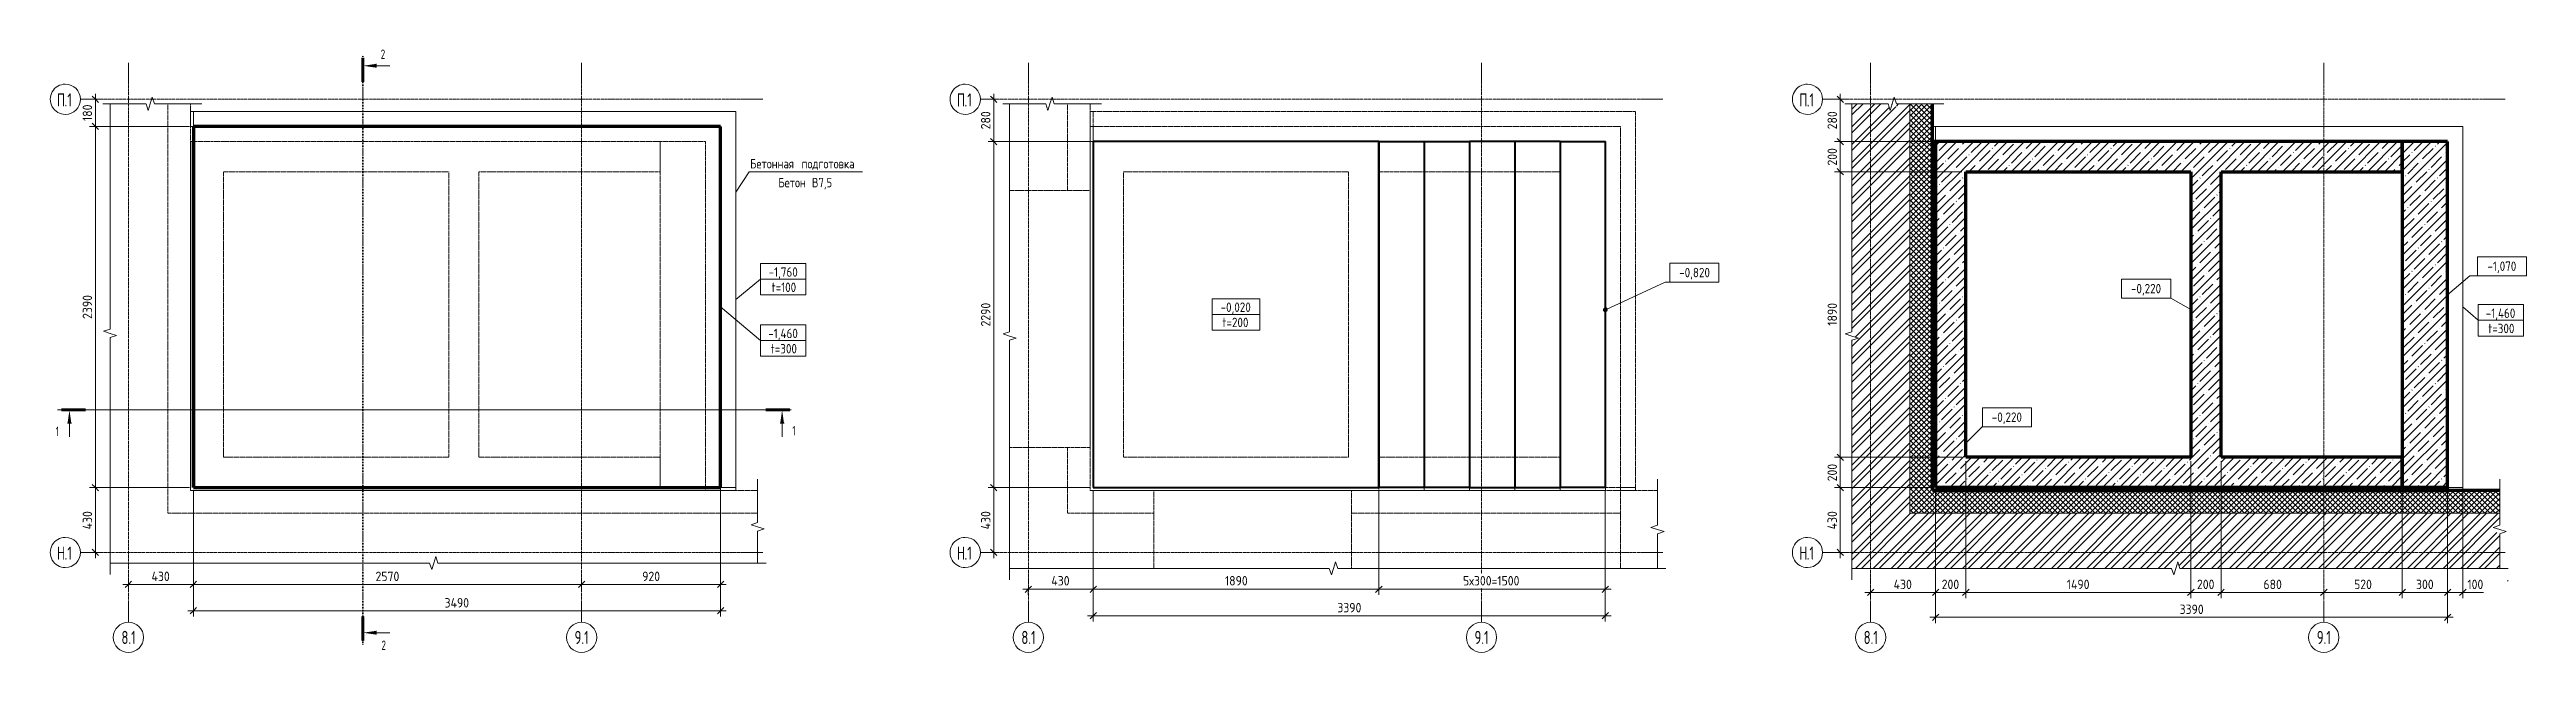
# Model space of a CAD drawing. Header units: millimetres. Extents: x 20478 to 58765, y -4013 to 75724.
# Drawn here: x 20478 to 36875, y 71733 to 75724 of the extents above.
import ezdxf

# ---------------------------------------------------------------- set-up
doc = ezdxf.new("R2010")
doc.units = ezdxf.units.MM
for name, pattern in [('01 Штриховая _4 мм_', [6, 3.5, -2.5]), ('02 Штрихпунктирная _20 мм_', [25, 20, -2.5, 0, -2.5]), ('04 Пунктир 10мм', [10, 0, -10])]:
    doc.linetypes.add(name, pattern=pattern)
for name, color, linetype, lineweight in [('AA_Dim', 7, 'Continuous', 9), ('AA_Dim-25', 7, 'Continuous', 9), ('AA_Linii', 7, 'Continuous', 9), ('AA_Oformlenie', 7, 'Continuous', 9), ('AA_Razrez', 7, 'Continuous', 9), ('AA_Vinoska', 5, 'Continuous', 9), ('AA_Visotnaya otmetka', 7, 'Continuous', 9), ('AF_Element', 7, 'Continuous', 20), ('AF_Element_Опалубка', 7, 'Continuous', 20), ('AF_Perekritie', 7, 'Continuous', 20), ('AF_Perekritie_Гидроизоляция', 253, 'Continuous', 20), ('AF_Perekritie_Опалубка', 7, 'Continuous', 20), ('AF_Stena', 7, '01 Штриховая _4 мм_', 20), ('AF_Stena_Гидроизоляция', 253, 'Continuous', 20), ('AF_Stena_Опалубка', 7, 'Continuous', 20), ('KR_Fundament', 7, 'Continuous', 20), ('Оси', 7, 'Continuous', 9)]:
    doc.layers.add(name, color=color, linetype=linetype, lineweight=lineweight)
doc.styles.add('GOST Common', font='GOST_Common.ttf', dxfattribs={"width": 0.85, "height": 62.5})
doc.styles.add('ISOCPEUR', font='isocpeur.ttf', dxfattribs={"width": 0.7, "height": 87.5})
doc.styles.add('ISOCPEUR_1', font='isocpeur.ttf', dxfattribs={"width": 0.9, "height": 62.5})
doc.styles.add('ISOCPEUR_2', font='isocpeur.ttf', dxfattribs={"width": 0.85, "height": 62.5})
doc.styles.add('ISOCPEUR_3', font='isocpeur.ttf', dxfattribs={"width": 0.7, "height": 62.5})
doc.dimstyles.new('00_Точн_3_знака__прозр_', dxfattribs={"dimscale": 304.8, "dimtxt": 62.248823, "dimasz": 0.139436, "dimexe": 0.123031, "dimexo": 0.082021, "dimgap": 0.008202, "dimtad": 1, "dimdec": 3, "dimrnd": 0.001, "dimdsep": 46, "dimtxsty": 'ISOCPEUR_1', "dimblk1": 'OBLIQUE', "dimblk2": 'OBLIQUE', "dimsah": 1, "dimcen": 0.09, "dimdle": 0.123031, "dimazin": 0, "dimtfac": 1, "dimtdec": 4, "dimtix": 1, "dimtmove": 0, "dimatfit": 3, "dimfxl": 1, "dimtvp": 1, "dimtolj": 1, "dimtzin": 0, "dimlwd": 18, "dimlwe": 18, "dimarcsym": 2})
doc.dimstyles.new('00_Точн_3_знака__прозр__1', dxfattribs={"dimscale": 304.8, "dimtxt": 62.248823, "dimasz": 0.139436, "dimexe": 0.123031, "dimexo": 0.082021, "dimgap": 0.008202, "dimtad": 1, "dimdec": 3, "dimrnd": 0.001, "dimdsep": 46, "dimtxsty": 'ISOCPEUR_1', "dimblk1": 'OBLIQUE', "dimblk2": 'OBLIQUE', "dimsah": 1, "dimcen": 0.09, "dimdle": 0.123031, "dimazin": 0, "dimtfac": 1, "dimtdec": 4, "dimtix": 1, "dimtmove": 1, "dimatfit": 3, "dimfxl": 1, "dimtvp": 1, "dimtolj": 1, "dimtzin": 0, "dimlwd": 18, "dimlwe": 18, "dimarcsym": 2})
doc.dimstyles.new('01_Точн_3_знака__непрозр_', dxfattribs={"dimscale": 304.8, "dimtxt": 62.248823, "dimasz": 0.139436, "dimexe": 0.123031, "dimexo": 0.082021, "dimgap": 0.020505, "dimtad": 1, "dimdec": 3, "dimrnd": 0.001, "dimdsep": 46, "dimtxsty": 'ISOCPEUR_1', "dimblk1": 'OBLIQUE', "dimblk2": 'OBLIQUE', "dimsah": 1, "dimcen": 0.09, "dimdle": 0.123031, "dimazin": 0, "dimtfac": 1, "dimtdec": 4, "dimtix": 1, "dimtmove": 0, "dimatfit": 3, "dimfxl": 1, "dimtvp": 1, "dimtfill": 1, "dimtolj": 1, "dimtzin": 0, "dimlwd": 18, "dimlwe": 18, "dimarcsym": 2})
pattern_1 = [(45, (11533.24, 0), (-56.1266, 56.1266), []), (45, (11589.37, 0), (-56.1266, 56.1266), [99.219, -19.844, 0.8382, -19.006])]
pattern_2 = [(45, (11533.243, 0), (-17.6776695, 17.6776695), []), (135, (11533.243, 0), (-17.6776695, -17.6776695), [])]
pattern_3 = [(45, (11533.24, 0), (-58.93311, 58.93311), []), (45, (11572.53, 0), (-58.93311, 58.93311), [])]

msp = doc.modelspace()

# ---------------------------------------------------------------- texts
at = {"layer": 'AA_Razrez', "char_height": 62.5, "attachment_point": 1, "style": 'ISOCPEUR_3'}
for s, insert, width in [('\\fISOCPEUR|b0|i0|c204|p34|;\\W.7;2', (22670.1231, 75724.0995), 37.879734), ('\\fISOCPEUR|b0|i0|c204|p34|;\\W.7;1', (20518.4297, 73228.0039), 26.656109), ('\\fISOCPEUR|b0|i0|c204|p34|;\\W.7;1', (25395.4525, 73232.7974), 26.656109), ('\\fISOCPEUR|b0|i0|c204|p34|;\\W.7;2', (22674.9166, 71811.8828), 37.879734)]:
    msp.add_mtext(s, dxfattribs=dict(at, insert=insert, width=width))
at = {"layer": 'AA_Vinoska', "char_height": 62.5, "attachment_point": 1}
for s, insert, width, style in [('Бетонная', (25116.0244, 74999.5576), 390.12118, 'GOST Common'), ('\\fGOST Common|b0|i0|c204|p34|;\\W.85; ', (25437.9066, 74999.5576), 22.146617, 'GOST Common'), ('подготовка', (25456.1794, 74999.5576), 477.004062, 'GOST Common'), ('Бетон', (25303.0244, 74874.5576), 247.019961, 'GOST Common'), ('\\fGOST Common|b0|i0|c204|p34|;\\W.85; ', (25506.8363, 74874.5576), 22.146617, 'GOST Common'), ('\\fGOST Common|b0|i0|c204|p34|;\\W.85;В', (25525.109, 74874.5576), 52.811164, 'GOST Common'), ('7,5', (25568.6826, 74874.5576), 114.140258, 'GOST Common'), ('-1,760', (25238.0704, 74282.3939), 238.502031, 'ISOCPEUR_2'), ('t=100', (25257.8892, 74181.472), 209.54107, 'ISOCPEUR_2'), ('-0,020', (28230.2567, 74049.7834), 252.130719, 'ISOCPEUR_2'), ('-1,460', (36605.7098, 74010.0211), 243.612789, 'ISOCPEUR_2'), ('-1,460', (25235.9454, 73875.9686), 243.612789, 'ISOCPEUR_2'), ('t=200', (28242.2629, 73948.9332), 223.169758, 'ISOCPEUR_2'), ('t=300', (36622.0223, 73909.0993), 223.169758, 'ISOCPEUR_2'), ('t=300', (25252.2579, 73775.0467), 223.169758, 'ISOCPEUR_2')]:
    msp.add_mtext(s, dxfattribs=dict(at, insert=insert, width=width, style=style))
at = {"layer": 'AA_Visotnaya otmetka', "char_height": 62.5, "attachment_point": 1, "line_spacing_factor": 1.149209, "style": 'ISOCPEUR_2'}
for s, insert, width in [('-1,070', (36617.0751, 74321.188), 229.30959), ('-0,820', (31266.2129, 74279.1203), 242.007515), ('-0,220', (34256.7476, 74172.7623), 242.007515), ('-0,220', (33335.5697, 73321.755), 242.007515)]:
    msp.add_mtext(s, dxfattribs=dict(at, insert=insert, width=width))
at = {"layer": 'Оси', "char_height": 87.5, "attachment_point": 1, "style": 'ISOCPEUR'}
for s, insert, width in [('\\fISOCPEUR|b0|i0|c204|p34|;\\W.7;П', (20527.4605, 75434.2595), 60.326984), ('.1', (20577.2353, 75434.2595), 60.326984), ('\\fISOCPEUR|b0|i0|c204|p34|;\\W.7;П', (26484.8952, 75434.2595), 60.326984), ('.1', (26534.6699, 75434.2595), 60.326984), ('\\fISOCPEUR|b0|i0|c204|p34|;\\W.7;П', (32060.7036, 75434.2595), 60.326984), ('.1', (32110.4784, 75434.2595), 60.326984), ('\\fISOCPEUR|b0|i0|c204|p34|;\\W.7;Н', (20527.4605, 72434.2595), 60.326984), ('.1', (20577.2353, 72434.2595), 60.326984), ('\\fISOCPEUR|b0|i0|c204|p34|;\\W.7;Н', (26484.8952, 72434.2595), 60.326984), ('.1', (26534.6699, 72434.2595), 60.326984), ('\\fISOCPEUR|b0|i0|c204|p34|;\\W.7;Н', (32060.7036, 72434.2595), 60.326984), ('.1', (32110.4784, 72434.2595), 60.326984), ('8.1', (20953.7414, 71876.2236), 112.23625), ('9.1', (23953.7414, 71876.2236), 112.23625), ('8.1', (26911.1761, 71876.2236), 112.23625), ('9.1', (29911.1761, 71876.2236), 112.23625), ('8.1', (32486.9845, 71876.2236), 112.23625), ('9.1', (35486.9845, 71876.2236), 112.23625)]:
    msp.add_mtext(s, dxfattribs=dict(at, insert=insert, width=width))

# ---------------------------------------------------------------- blocks, each defined once
blk = doc.blocks.new('011_ЛинияОбрыва _ЭлУзла_Линия_ - Тип 1-3844826-КР_-0_100_1 этаж копия 1')
at = {"layer": 'AA_Oformlenie'}
for p, q in [((0, 0), (212, 0)), ((268, 0), (480, 0))]:
    blk.add_line(p, q, dxfattribs=at)
blk = doc.blocks.new('011_ЛинияОбрыва _ЭлУзла_Линия_ - Тип 1-3845760-КР_-0_100_1 этаж копия 1')
at = {"layer": 'AA_Oformlenie'}
for p, q in [((0, 0), (2116, 0)), ((2172, 0), (4287, 0))]:
    blk.add_line(p, q, dxfattribs=at)
blk = doc.blocks.new('011_ЛинияОбрыва _ЭлУзла_Линия_ - Тип 1-3844733-КР_-0_100_1 этаж копия 1')
at = {"layer": 'AA_Oformlenie'}
for p, q in [((0, 0), (1492, 0)), ((1548, 0), (3040, 0))]:
    blk.add_line(p, q, dxfattribs=at)
blk = doc.blocks.new('011_ЛинияОбрыва _ЭлУзла_Линия_ - Тип 1-3846167-КР_-0_100_1 этаж копия 1')
at = {"layer": 'AA_Oformlenie'}
for p, q in [((0, 0), (238, 0)), ((294, 0), (532, 0))]:
    blk.add_line(p, q, dxfattribs=at)
blk = doc.blocks.new('Лестница тип 2 ед1 - Лестница тип 2 ед1-3669405-КР_-0_100_1 этаж копия 3')
at = {"layer": 'AF_Perekritie', "lineweight": 35}
for p, q in [((23320, 75115), (23620, 75115)), ((23320, 75115), (23320, 72825)), ((23620, 75115), (23920, 75115)), ((23620, 75115), (23620, 72825)), ((24520, 75115), (23920, 75115)), ((23920, 75115), (23920, 72825)), ((24220, 75115), (24220, 72825)), ((24520, 75115), (24820, 75115)), ((24520, 75115), (24520, 72825)), ((24820, 72825), (24820, 75115)), ((23620, 72825), (23320, 72825)), ((23920, 72825), (23620, 72825)), ((23920, 72825), (24520, 72825)), ((24820, 72825), (24520, 72825))]:
    blk.add_line(p, q, dxfattribs=at)
blk = doc.blocks.new('Лестница тип 2 ед2 - Лестница тип 2 ед1-3683842-КР_-0_100_1 этаж копия 3')
at = {"layer": 'AF_Element'}
for p, q in [((23320, 74915), (23320, 73025)), ((24520, 73025), (24520, 74915))]:
    blk.add_line(p, q, dxfattribs=at)
blk = doc.blocks.new('011_ЛинияОбрыва _ЭлУзла_Линия_ - Тип 1-3845079-КР_-0_100_1 этаж копия 3')
at = {"layer": 'AA_Oformlenie'}
for p, q in [((0, 0), (230, 0)), ((286, 0), (515, 0))]:
    blk.add_line(p, q, dxfattribs=at)
blk = doc.blocks.new('011_ЛинияОбрыва _ЭлУзла_Линия_ - Тип 1-3846206-КР_-0_100_1 этаж копия 3')
at = {"layer": 'AA_Oformlenie'}
for p, q in [((0, 0), (2117, 0)), ((2173, 0), (4289, 0))]:
    blk.add_line(p, q, dxfattribs=at)
blk = doc.blocks.new('011_ЛинияОбрыва _ЭлУзла_Линия_ - Тип 1-3845010-КР_-0_100_1 этаж копия 3')
at = {"layer": 'AA_Oformlenie'}
for p, q in [((0, 0), (1510, 0)), ((1566, 0), (3075, 0))]:
    blk.add_line(p, q, dxfattribs=at)
blk = doc.blocks.new('011_ЛинияОбрыва _ЭлУзла_Линия_ - Тип 1-3846087-КР_-0_100_1 этаж копия 3')
at = {"layer": 'AA_Oformlenie'}
for p, q in [((0, 0), (240, 0)), ((295, 0), (534, 0))]:
    blk.add_line(p, q, dxfattribs=at)
blk = doc.blocks.new('011_ЛинияОбрыва _ЭлУзла_Линия_ - Тип 1-3845079-КР_-0_100_1 этаж копия 2')
at = {"layer": 'AA_Oformlenie'}
for p, q in [((0, 0), (230, 0)), ((286, 0), (515, 0))]:
    blk.add_line(p, q, dxfattribs=at)
blk = doc.blocks.new('011_ЛинияОбрыва _ЭлУзла_Линия_ - Тип 1-3846206-КР_-0_100_1 этаж копия 2')
at = {"layer": 'AA_Oformlenie'}
for p, q in [((0, 0), (2117, 0)), ((2173, 0), (4289, 0))]:
    blk.add_line(p, q, dxfattribs=at)
blk = doc.blocks.new('011_ЛинияОбрыва _ЭлУзла_Линия_ - Тип 1-3845010-КР_-0_100_1 этаж копия 2')
at = {"layer": 'AA_Oformlenie'}
for p, q in [((0, 0), (1510, 0)), ((1566, 0), (3075, 0))]:
    blk.add_line(p, q, dxfattribs=at)
blk = doc.blocks.new('011_ЛинияОбрыва _ЭлУзла_Линия_ - Тип 1-3846087-КР_-0_100_1 этаж копия 2')
at = {"layer": 'AA_Oformlenie'}
for p, q in [((0, 0), (240, 0)), ((295, 0), (534, 0))]:
    blk.add_line(p, q, dxfattribs=at)
blk = doc.blocks.new('Ось сетки - d_4мм-2765513-КР_-0_100_1 этаж копия 1')
at = {"layer": 'Оси'}
for start, end in [(360, 180), (360, 180), (180, 360), (180, 360)]:
    blk.add_arc((0, 0), 4, start, end, dxfattribs=at)
blk = doc.blocks.new('DIMBLOCK1-КР_-0_100_1 этаж копия 1')
at = {"layer": 'AA_Dim-25', "lineweight": 18}
for p, q in [((21405, 72825), (20743, 72825)), ((20781, 72357), (20781, 72825)), ((20781, 72825), (21405, 72825)), ((20776, 72395), (20818, 72395)), ((20781, 72395), (20776, 72395))]:
    blk.add_line(p, q, dxfattribs=at)
at = {"layer": 'AA_Dim-25', "lineweight": 30}
for p, q in [((20781, 72825), (20760, 72846)), ((20781, 72825), (20802, 72804)), ((20781, 72395), (20760, 72416)), ((20781, 72395), (20802, 72374))]:
    blk.add_line(p, q, dxfattribs=at)
at = {"layer": 'AA_Dim-25', "color": 0, "lineweight": 18, "insert": (20697, 72548), "char_height": 62.5, "width": 149.4, "attachment_point": 1, "rotation": 90, "line_spacing_factor": 1.149209, "style": 'ISOCPEUR_1'}
blk.add_mtext('430', dxfattribs=at)
blk = doc.blocks.new('_Oblique')
at = {"color": 0, "linetype": 'ByBlock', "lineweight": -2}
blk.add_line((-0.5, -0.5), (0.5, 0.5), dxfattribs=at)
blk = doc.blocks.new('DIMBLOCK2-КР_-0_100_1 этаж копия 1')
at = {"layer": 'AA_Dim-25', "lineweight": 18}
for p, q in [((21405, 75215), (20743, 75215)), ((20781, 72825), (20781, 75215)), ((20781, 75215), (21405, 75215)), ((21405, 72825), (20743, 72825)), ((20781, 72825), (21405, 72825))]:
    blk.add_line(p, q, dxfattribs=at)
at = {"layer": 'AA_Dim-25', "lineweight": 30}
for p, q in [((20781, 75215), (20760, 75236)), ((20781, 75215), (20802, 75194)), ((20781, 72825), (20760, 72846)), ((20781, 72825), (20802, 72804))]:
    blk.add_line(p, q, dxfattribs=at)
at = {"layer": 'AA_Dim-25', "color": 0, "lineweight": 18, "insert": (20697, 73941), "char_height": 62.5, "width": 189.62, "attachment_point": 1, "rotation": 90, "line_spacing_factor": 1.149209, "style": 'ISOCPEUR_1'}
blk.add_mtext('2390', dxfattribs=at)
blk = doc.blocks.new('DIMBLOCK3-КР_-0_100_1 этаж копия 1')
at = {"layer": 'AA_Dim-25', "lineweight": 18}
for p, q in [((20781, 75215), (20781, 75432)), ((20776, 75395), (20818, 75395)), ((20781, 75395), (20776, 75395)), ((21405, 75215), (20743, 75215)), ((20781, 75215), (21405, 75215))]:
    blk.add_line(p, q, dxfattribs=at)
at = {"layer": 'AA_Dim-25', "lineweight": 30}
for p, q in [((20781, 75395), (20760, 75416)), ((20781, 75395), (20802, 75374)), ((20781, 75215), (20760, 75236)), ((20781, 75215), (20802, 75194))]:
    blk.add_line(p, q, dxfattribs=at)
at = {"layer": 'AA_Dim-25', "color": 0, "lineweight": 18, "insert": (20697, 75251), "char_height": 62.5, "width": 129.29, "attachment_point": 1, "rotation": 90, "line_spacing_factor": 1.149209, "style": 'ISOCPEUR_1'}
blk.add_mtext('180', dxfattribs=at)
blk = doc.blocks.new('DIMBLOCK4-КР_-0_100_1 этаж копия 1')
at = {"layer": 'AA_Dim-25', "lineweight": 18}
for p, q in [((21430, 72800), (21430, 72147)), ((21430, 72184), (21430, 72800)), ((20963, 72184), (21430, 72184)), ((21000, 72189), (21000, 72147)), ((21000, 72184), (21000, 72189))]:
    blk.add_line(p, q, dxfattribs=at)
at = {"layer": 'AA_Dim-25', "lineweight": 30}
for p, q in [((21000, 72184), (20979, 72163)), ((21000, 72184), (21021, 72206)), ((21430, 72184), (21409, 72163)), ((21430, 72184), (21451, 72206))]:
    blk.add_line(p, q, dxfattribs=at)
at = {"layer": 'AA_Dim-25', "color": 0, "lineweight": 18, "insert": (21153, 72268), "char_height": 62.5, "width": 149.4, "attachment_point": 1, "line_spacing_factor": 1.149209, "style": 'ISOCPEUR_1'}
blk.add_mtext('430', dxfattribs=at)
blk = doc.blocks.new('DIMBLOCK5-КР_-0_100_1 этаж копия 1')
at = {"layer": 'AA_Dim-25', "lineweight": 18}
for p, q in [((21430, 72800), (21430, 72147)), ((21430, 72184), (21430, 72800)), ((21430, 72184), (24000, 72184)), ((24000, 72189), (24000, 72147)), ((24000, 72184), (24000, 72189))]:
    blk.add_line(p, q, dxfattribs=at)
at = {"layer": 'AA_Dim-25', "lineweight": 30}
for p, q in [((21430, 72184), (21409, 72163)), ((21430, 72184), (21451, 72206)), ((24000, 72184), (23979, 72163)), ((24000, 72184), (24021, 72206))]:
    blk.add_line(p, q, dxfattribs=at)
at = {"layer": 'AA_Dim-25', "color": 0, "lineweight": 18, "insert": (22636, 72268), "char_height": 62.5, "width": 189.62, "attachment_point": 1, "line_spacing_factor": 1.149209, "style": 'ISOCPEUR_1'}
blk.add_mtext('2570', dxfattribs=at)
blk = doc.blocks.new('DIMBLOCK6-КР_-0_100_1 этаж копия 1')
at = {"layer": 'AA_Dim-25', "lineweight": 18}
for p, q in [((24920, 72800), (24920, 72147)), ((24920, 72184), (24920, 72800)), ((24000, 72189), (24000, 72147)), ((24000, 72184), (24000, 72189)), ((24000, 72184), (24958, 72184))]:
    blk.add_line(p, q, dxfattribs=at)
at = {"layer": 'AA_Dim-25', "lineweight": 30}
for p, q in [((24000, 72184), (23979, 72163)), ((24000, 72184), (24021, 72206)), ((24920, 72184), (24899, 72163)), ((24920, 72184), (24941, 72206))]:
    blk.add_line(p, q, dxfattribs=at)
at = {"layer": 'AA_Dim-25', "color": 0, "lineweight": 18, "insert": (24401, 72268), "char_height": 62.5, "width": 142.21, "attachment_point": 1, "line_spacing_factor": 1.149209, "style": 'ISOCPEUR_1'}
blk.add_mtext('920', dxfattribs=at)
blk = doc.blocks.new('042_М_ФундПлиты_ТолщинаОтметка - Отметка верха фундаментной плиты-1914924-КР_-0_100_1 этаж копия 1')
at = {"layer": 'AA_Vinoska'}
for p, q in [((6, 4.17), (-6, 4.17)), ((-6, 4.17), (-6, 0)), ((6, 0), (-6, 0)), ((-6, 0), (-6, -4.17)), ((-6, 0), (6, 0)), ((6, 0), (6, 4.17)), ((6, -4.17), (6, 0)), ((-6, -4.17), (6, -4.17))]:
    blk.add_line(p, q, dxfattribs=at)
blk = doc.blocks.new('DIMBLOCK7-КР_-0_100_1 этаж копия 1')
at = {"layer": 'AA_Dim-25', "lineweight": 18}
for p, q in [((21430, 72800), (21430, 71972)), ((21430, 72009), (21430, 72800)), ((24920, 72800), (24920, 71972)), ((24920, 72009), (24920, 72800)), ((21393, 72009), (24958, 72009))]:
    blk.add_line(p, q, dxfattribs=at)
at = {"layer": 'AA_Dim-25', "lineweight": 30}
for p, q in [((21430, 72009), (21409, 71988)), ((21430, 72009), (21451, 72031)), ((24920, 72009), (24899, 71988)), ((24920, 72009), (24941, 72031))]:
    blk.add_line(p, q, dxfattribs=at)
at = {"layer": 'AA_Dim-25', "color": 0, "lineweight": 18, "insert": (23093, 72093), "char_height": 62.5, "width": 196.8, "attachment_point": 1, "line_spacing_factor": 1.149209, "style": 'ISOCPEUR_1'}
blk.add_mtext('3490', dxfattribs=at)
blk = doc.blocks.new('010_Текст с выноской - Текст 2 строки-3685297-КР_-0_100_1 этаж копия 1')
at = {"layer": 'AA_Vinoska'}
blk.add_line((-15, 0), (15, 0), dxfattribs=at)
blk = doc.blocks.new('Разрез - Номер узла_ сзади-394133-КР_-0_100_1 этаж копия 1')
at = {"layer": 'AA_Razrez'}
for points in [[(7.33, 0.4), (7.33, -0.39), (0.87, -0.39), (0.87, 0.4)], [(3.5, -3.53), (2.5, -3.53), (3, 0)]]:
    blk.add_hatch(color=256, dxfattribs=at).paths.add_polyline_path(points)
for p, q in [((2.5, -3.53), (3.5, -3.53)), ((3, -3), (3, -7.1))]:
    blk.add_line(p, q, dxfattribs=at)
blk = doc.blocks.new('Разрез - Номер узла_ спереди-394134-КР_-0_100_1 этаж копия 1')
at = {"layer": 'AA_Razrez'}
for points in [[(7.33, 0.4), (7.33, -0.39), (0.87, -0.39), (0.87, 0.4)], [(3.5, -3.53), (2.5, -3.53), (3, 0)]]:
    blk.add_hatch(color=256, dxfattribs=at).paths.add_polyline_path(points)
for p, q in [((2.5, -3.53), (3.5, -3.53)), ((3, -3), (3, -7.1))]:
    blk.add_line(p, q, dxfattribs=at)
blk = doc.blocks.new('Ось сетки - d_4мм-2765513-КР_-0_100_1 этаж копия 3')
at = {"layer": 'Оси'}
for start, end in [(360, 180), (360, 180), (180, 360), (180, 360)]:
    blk.add_arc((0, 0), 4, start, end, dxfattribs=at)
blk = doc.blocks.new('DIMBLOCK8-КР_-0_100_1 этаж копия 3')
at = {"layer": 'AA_Dim-25', "lineweight": 18}
for p, q in [((27362, 72825), (26691, 72825)), ((26728, 72357), (26728, 72825)), ((26728, 72825), (27362, 72825)), ((26723, 72395), (26766, 72395)), ((26728, 72395), (26723, 72395))]:
    blk.add_line(p, q, dxfattribs=at)
at = {"layer": 'AA_Dim-25', "lineweight": 30}
for p, q in [((26728, 72825), (26707, 72846)), ((26728, 72825), (26749, 72804)), ((26728, 72395), (26707, 72416)), ((26728, 72395), (26749, 72374))]:
    blk.add_line(p, q, dxfattribs=at)
at = {"layer": 'AA_Dim-25', "color": 0, "lineweight": 18, "insert": (26644, 72548), "char_height": 62.5, "width": 149.4, "attachment_point": 1, "rotation": 90, "line_spacing_factor": 1.149209, "style": 'ISOCPEUR_1'}
blk.add_mtext('430', dxfattribs=at)
blk = doc.blocks.new('DIMBLOCK9-КР_-0_100_1 этаж копия 3')
at = {"layer": 'AA_Dim-25', "lineweight": 18}
for p, q in [((27362, 75115), (26691, 75115)), ((26728, 72825), (26728, 75115)), ((26728, 75115), (27362, 75115)), ((27362, 72825), (26691, 72825)), ((26728, 72825), (27362, 72825))]:
    blk.add_line(p, q, dxfattribs=at)
at = {"layer": 'AA_Dim-25', "lineweight": 30}
for p, q in [((26728, 75115), (26707, 75136)), ((26728, 75115), (26749, 75094)), ((26728, 72825), (26707, 72846)), ((26728, 72825), (26749, 72804))]:
    blk.add_line(p, q, dxfattribs=at)
at = {"layer": 'AA_Dim-25', "color": 0, "lineweight": 18, "insert": (26644, 73891), "char_height": 62.5, "width": 189.62, "attachment_point": 1, "rotation": 90, "line_spacing_factor": 1.149209, "style": 'ISOCPEUR_1'}
blk.add_mtext('2290', dxfattribs=at)
blk = doc.blocks.new('DIMBLOCK10-КР_-0_100_1 этаж копия 3')
at = {"layer": 'AA_Dim-25', "lineweight": 18}
for p, q in [((26728, 75115), (26728, 75432)), ((26723, 75395), (26766, 75395)), ((26728, 75395), (26723, 75395)), ((27362, 75115), (26691, 75115)), ((26728, 75115), (27362, 75115))]:
    blk.add_line(p, q, dxfattribs=at)
at = {"layer": 'AA_Dim-25', "lineweight": 30}
for p, q in [((26728, 75395), (26707, 75416)), ((26728, 75395), (26749, 75374)), ((26728, 75115), (26707, 75136)), ((26728, 75115), (26749, 75094))]:
    blk.add_line(p, q, dxfattribs=at)
at = {"layer": 'AA_Dim-25', "color": 0, "lineweight": 18, "insert": (26644, 75196), "char_height": 62.5, "width": 142.21, "attachment_point": 1, "rotation": 90, "line_spacing_factor": 1.149209, "style": 'ISOCPEUR_1'}
blk.add_mtext('280', dxfattribs=at)
blk = doc.blocks.new('DIMBLOCK11-КР_-0_100_1 этаж копия 3')
at = {"layer": 'AA_Dim-25', "lineweight": 18}
for p, q in [((27387, 72151), (27387, 72800)), ((29277, 72151), (29277, 72800)), ((26920, 72151), (27387, 72151)), ((26957, 72151), (26957, 72156)), ((26957, 72151), (26957, 72114)), ((27387, 72151), (27387, 72114)), ((29277, 72151), (29277, 72114))]:
    blk.add_line(p, q, dxfattribs=at)
at = {"layer": 'AA_Dim-25', "lineweight": 30}
for p, q in [((26957, 72151), (26936, 72130)), ((26957, 72151), (26979, 72173)), ((27387, 72151), (27366, 72130)), ((27387, 72151), (27409, 72173)), ((29277, 72151), (29256, 72130)), ((29277, 72151), (29299, 72173))]:
    blk.add_line(p, q, dxfattribs=at)
at = {"layer": 'AA_Dim-25', "color": 0, "lineweight": 18, "insert": (27110, 72239), "char_height": 62.5, "width": 149.4, "attachment_point": 1, "line_spacing_factor": 1.149209, "style": 'ISOCPEUR_1', "bg_fill": 3, "box_fill_scale": 1.25, "bg_fill_color": 256, "bg_fill_true_color": 13158600, "bg_fill_transparency": 0}
blk.add_mtext('430', dxfattribs=at)
blk = doc.blocks.new('_None')
blk = doc.blocks.new('DIMBLOCK12-КР_-0_100_1 этаж копия 3')
at = {"layer": 'AA_Dim-25', "lineweight": 18}
for p, q in [((27387, 72151), (27387, 72800)), ((29277, 72151), (29277, 72800)), ((27387, 72151), (29277, 72151)), ((27387, 72151), (27387, 72114)), ((29277, 72151), (29277, 72114))]:
    blk.add_line(p, q, dxfattribs=at)
at = {"layer": 'AA_Dim-25', "lineweight": 30}
for p, q in [((27387, 72151), (27366, 72130)), ((27387, 72151), (27409, 72173)), ((29277, 72151), (29256, 72130)), ((29277, 72151), (29299, 72173))]:
    blk.add_line(p, q, dxfattribs=at)
at = {"layer": 'AA_Dim-25', "color": 0, "lineweight": 18, "insert": (28259, 72239), "char_height": 62.5, "width": 176.69, "attachment_point": 1, "line_spacing_factor": 1.149209, "style": 'ISOCPEUR_1', "bg_fill": 3, "box_fill_scale": 1.25, "bg_fill_color": 256, "bg_fill_true_color": 13158600, "bg_fill_transparency": 0}
blk.add_mtext('1890', dxfattribs=at)
blk = doc.blocks.new('DIMBLOCK13-КР_-0_100_1 этаж копия 3')
at = {"layer": 'AA_Dim-25', "lineweight": 18}
for p, q in [((29277, 72151), (29277, 72800)), ((30777, 72151), (30777, 72800)), ((29277, 72151), (30815, 72151)), ((29277, 72151), (29277, 72114)), ((30777, 72151), (30777, 72114))]:
    blk.add_line(p, q, dxfattribs=at)
at = {"layer": 'AA_Dim-25', "lineweight": 30}
for p, q in [((29277, 72151), (29256, 72130)), ((29277, 72151), (29299, 72173)), ((30777, 72151), (30756, 72130)), ((30777, 72151), (30799, 72173))]:
    blk.add_line(p, q, dxfattribs=at)
at = {"layer": 'AA_Dim-25', "color": 0, "lineweight": 18, "insert": (29835, 72239), "char_height": 62.5, "width": 461.12, "attachment_point": 1, "line_spacing_factor": 1.149209, "style": 'ISOCPEUR_1', "bg_fill": 3, "box_fill_scale": 1.25, "bg_fill_color": 256, "bg_fill_true_color": 13158600, "bg_fill_transparency": 0}
blk.add_mtext('5х300=1500', dxfattribs=at)
blk = doc.blocks.new('DIMBLOCK14-КР_-0_100_1 этаж копия 3')
at = {"layer": 'AA_Dim-25', "lineweight": 18}
for p, q in [((27387, 72800), (27387, 71939)), ((27387, 71976), (27387, 72800)), ((30777, 72800), (30777, 71939)), ((30777, 71976), (30777, 72800)), ((27350, 71976), (30815, 71976))]:
    blk.add_line(p, q, dxfattribs=at)
at = {"layer": 'AA_Dim-25', "lineweight": 30}
for p, q in [((27387, 71976), (27409, 71998)), ((30777, 71976), (30799, 71998)), ((27387, 71976), (27366, 71955)), ((30777, 71976), (30756, 71955))]:
    blk.add_line(p, q, dxfattribs=at)
at = {"layer": 'AA_Dim-25', "color": 0, "lineweight": 18, "insert": (29003, 72061), "char_height": 62.5, "width": 189.62, "attachment_point": 1, "line_spacing_factor": 1.149209, "style": 'ISOCPEUR_1'}
blk.add_mtext('3390', dxfattribs=at)
blk = doc.blocks.new('042_М_Плиты толщина и отметка - 042_М_Плиты толщина и отметка-646207-КР_-0_100_1 этаж копия 3')
at = {"layer": 'AA_Vinoska'}
for p, q in [((6.28, 4.17), (-6.28, 4.17)), ((-6.28, 4.17), (-6.28, 0)), ((6.28, 0), (-6.28, 0)), ((-6.28, 0), (-6.28, -4.17)), ((-6.28, 0), (6.28, 0)), ((6.28, 0), (6.28, 4.17)), ((6.28, -4.17), (6.28, 0)), ((-6.28, -4.17), (6.28, -4.17))]:
    blk.add_line(p, q, dxfattribs=at)
blk = doc.blocks.new('Высотные отметки - Рамка вверх-400294-КР_-0_100_1 этаж копия 3')
at = {"layer": 'AA_Vinoska'}
for p, q in [((-13, 0), (-13, 5)), ((-13, 5), (0, 5)), ((0, 0), (-13, 0)), ((0, 5), (0, 0))]:
    blk.add_line(p, q, dxfattribs=at)
blk = doc.blocks.new('Ось сетки - d_4мм-2765513-КР_-0_100_1 этаж копия 2')
at = {"layer": 'Оси'}
for start, end in [(360, 180), (360, 180), (180, 360), (180, 360)]:
    blk.add_arc((0, 0), 4, start, end, dxfattribs=at)
blk = doc.blocks.new('DIMBLOCK15-КР_-0_100_1 этаж копия 2')
at = {"layer": 'AA_Dim-25', "lineweight": 18}
for p, q in [((32938, 72825), (32295, 72825)), ((32332, 72357), (32332, 72825)), ((32332, 72825), (32938, 72825)), ((32327, 72395), (32370, 72395)), ((32332, 72395), (32327, 72395))]:
    blk.add_line(p, q, dxfattribs=at)
at = {"layer": 'AA_Dim-25', "lineweight": 30}
for p, q in [((32332, 72825), (32311, 72846)), ((32332, 72825), (32354, 72804)), ((32332, 72395), (32311, 72416)), ((32332, 72395), (32354, 72374))]:
    blk.add_line(p, q, dxfattribs=at)
at = {"layer": 'AA_Dim-25', "color": 0, "lineweight": 18, "insert": (32248, 72548), "char_height": 62.5, "width": 149.4, "attachment_point": 1, "rotation": 90, "line_spacing_factor": 1.149209, "style": 'ISOCPEUR_1'}
blk.add_mtext('430', dxfattribs=at)
blk = doc.blocks.new('DIMBLOCK16-КР_-0_100_1 этаж копия 2')
at = {"layer": 'AA_Dim-25', "lineweight": 18}
for p, q in [((33138, 73025), (32295, 73025)), ((32332, 72825), (32332, 73025)), ((32332, 73025), (33138, 73025)), ((32938, 72825), (32295, 72825)), ((32332, 72825), (32938, 72825))]:
    blk.add_line(p, q, dxfattribs=at)
at = {"layer": 'AA_Dim-25', "lineweight": 30}
for p, q in [((32332, 73025), (32311, 73046)), ((32332, 73025), (32354, 73004)), ((32332, 72825), (32311, 72846)), ((32332, 72825), (32354, 72804))]:
    blk.add_line(p, q, dxfattribs=at)
at = {"layer": 'AA_Dim-25', "color": 0, "lineweight": 18, "insert": (32248, 72866), "char_height": 62.5, "width": 142.21, "attachment_point": 1, "rotation": 90, "line_spacing_factor": 1.149209, "style": 'ISOCPEUR_1'}
blk.add_mtext('200', dxfattribs=at)
blk = doc.blocks.new('DIMBLOCK17-КР_-0_100_1 этаж копия 2')
at = {"layer": 'AA_Dim-25', "lineweight": 30}
for p, q in [((32332, 74915), (32311, 74936)), ((32332, 74915), (32354, 74894)), ((32332, 73025), (32311, 73046)), ((32332, 73025), (32354, 73004))]:
    blk.add_line(p, q, dxfattribs=at)
at = {"layer": 'AA_Dim-25', "lineweight": 18}
for p, q in [((33138, 74915), (32295, 74915)), ((32332, 73025), (32332, 74915)), ((32332, 74915), (33138, 74915)), ((33138, 73025), (32295, 73025)), ((32332, 73025), (33138, 73025))]:
    blk.add_line(p, q, dxfattribs=at)
at = {"layer": 'AA_Dim-25', "color": 0, "lineweight": 18, "insert": (32248, 73896), "char_height": 62.5, "width": 176.69, "attachment_point": 1, "rotation": 90, "line_spacing_factor": 1.149209, "style": 'ISOCPEUR_1'}
blk.add_mtext('1890', dxfattribs=at)
blk = doc.blocks.new('DIMBLOCK18-КР_-0_100_1 этаж копия 2')
at = {"layer": 'AA_Dim-25', "lineweight": 18}
for p, q in [((32938, 75115), (32295, 75115)), ((32332, 74915), (32332, 75115)), ((32332, 75115), (32938, 75115)), ((33138, 74915), (32295, 74915)), ((32332, 74915), (33138, 74915))]:
    blk.add_line(p, q, dxfattribs=at)
at = {"layer": 'AA_Dim-25', "lineweight": 30}
for p, q in [((32332, 75115), (32311, 75136)), ((32332, 75115), (32354, 75094)), ((32332, 74915), (32311, 74936)), ((32332, 74915), (32354, 74894))]:
    blk.add_line(p, q, dxfattribs=at)
at = {"layer": 'AA_Dim-25', "color": 0, "lineweight": 18, "insert": (32248, 74956), "char_height": 62.5, "width": 142.21, "attachment_point": 1, "rotation": 90, "line_spacing_factor": 1.149209, "style": 'ISOCPEUR_1'}
blk.add_mtext('200', dxfattribs=at)
blk = doc.blocks.new('DIMBLOCK19-КР_-0_100_1 этаж копия 2')
at = {"layer": 'AA_Dim-25', "lineweight": 18}
for p, q in [((32332, 75115), (32332, 75432)), ((32327, 75395), (32370, 75395)), ((32332, 75395), (32327, 75395)), ((32938, 75115), (32295, 75115)), ((32332, 75115), (32938, 75115))]:
    blk.add_line(p, q, dxfattribs=at)
at = {"layer": 'AA_Dim-25', "lineweight": 30}
for p, q in [((32332, 75395), (32311, 75416)), ((32332, 75395), (32354, 75374)), ((32332, 75115), (32311, 75136)), ((32332, 75115), (32354, 75094))]:
    blk.add_line(p, q, dxfattribs=at)
at = {"layer": 'AA_Dim-25', "color": 0, "lineweight": 18, "insert": (32248, 75196), "char_height": 62.5, "width": 142.21, "attachment_point": 1, "rotation": 90, "line_spacing_factor": 1.149209, "style": 'ISOCPEUR_1'}
blk.add_mtext('280', dxfattribs=at)
blk = doc.blocks.new('042_М_ФундПлиты_ТолщинаОтметка - Отметка верха фундаментной плиты-1914924-КР_-0_100_1 этаж копия 2')
at = {"layer": 'AA_Vinoska'}
for p, q in [((6, 4.17), (-6, 4.17)), ((-6, 4.17), (-6, 0)), ((6, 0), (-6, 0)), ((-6, 0), (-6, -4.17)), ((-6, 0), (6, 0)), ((6, 0), (6, 4.17)), ((6, -4.17), (6, 0)), ((-6, -4.17), (6, -4.17))]:
    blk.add_line(p, q, dxfattribs=at)
blk = doc.blocks.new('DIMBLOCK20-КР_-0_100_1 этаж копия 2')
at = {"layer": 'AA_Dim-25', "lineweight": 18}
for p, q in [((32963, 72800), (32963, 72093)), ((32963, 72131), (32963, 72800)), ((32496, 72131), (32963, 72131)), ((32533, 72136), (32533, 72093)), ((32533, 72131), (32533, 72136))]:
    blk.add_line(p, q, dxfattribs=at)
at = {"layer": 'AA_Dim-25', "lineweight": 30}
for p, q in [((32533, 72131), (32555, 72152)), ((32963, 72131), (32985, 72152)), ((32533, 72131), (32512, 72110)), ((32963, 72131), (32942, 72110))]:
    blk.add_line(p, q, dxfattribs=at)
at = {"layer": 'AA_Dim-25', "color": 0, "lineweight": 18, "insert": (32686, 72215), "char_height": 62.5, "width": 149.4, "attachment_point": 1, "line_spacing_factor": 1.149209, "style": 'ISOCPEUR_1'}
blk.add_mtext('430', dxfattribs=at)
blk = doc.blocks.new('DIMBLOCK21-КР_-0_100_1 этаж копия 2')
at = {"layer": 'AA_Dim-25', "lineweight": 18}
for p, q in [((33163, 73000), (33163, 72093)), ((33163, 72131), (33163, 73000)), ((32963, 72800), (32963, 72093)), ((32963, 72131), (32963, 72800)), ((32963, 72131), (33163, 72131))]:
    blk.add_line(p, q, dxfattribs=at)
at = {"layer": 'AA_Dim-25', "lineweight": 30}
for p, q in [((32963, 72131), (32985, 72152)), ((33163, 72131), (33185, 72152)), ((32963, 72131), (32942, 72110)), ((33163, 72131), (33142, 72110))]:
    blk.add_line(p, q, dxfattribs=at)
at = {"layer": 'AA_Dim-25', "color": 0, "lineweight": 18, "insert": (33004, 72215), "char_height": 62.5, "width": 142.21, "attachment_point": 1, "line_spacing_factor": 1.149209, "style": 'ISOCPEUR_1'}
blk.add_mtext('200', dxfattribs=at)
blk = doc.blocks.new('DIMBLOCK22-КР_-0_100_1 этаж копия 2')
at = {"layer": 'AA_Dim-25', "lineweight": 18}
for p, q in [((33163, 73000), (33163, 72093)), ((33163, 72131), (33163, 73000)), ((34653, 73000), (34653, 72093)), ((34653, 72131), (34653, 73000)), ((33163, 72131), (34653, 72131))]:
    blk.add_line(p, q, dxfattribs=at)
at = {"layer": 'AA_Dim-25', "lineweight": 30}
for p, q in [((33163, 72131), (33185, 72152)), ((34653, 72131), (34675, 72152)), ((33163, 72131), (33142, 72110)), ((34653, 72131), (34632, 72110))]:
    blk.add_line(p, q, dxfattribs=at)
at = {"layer": 'AA_Dim-25', "color": 0, "lineweight": 18, "insert": (33832, 72215), "char_height": 62.5, "width": 183.87, "attachment_point": 1, "line_spacing_factor": 1.149209, "style": 'ISOCPEUR_1'}
blk.add_mtext('1490', dxfattribs=at)
blk = doc.blocks.new('DIMBLOCK23-КР_-0_100_1 этаж копия 2')
at = {"layer": 'AA_Dim-25', "lineweight": 18}
for p, q in [((34653, 73000), (34653, 72093)), ((34653, 72131), (34653, 73000)), ((34853, 73000), (34853, 72093)), ((34853, 72131), (34853, 73000)), ((34653, 72131), (34853, 72131))]:
    blk.add_line(p, q, dxfattribs=at)
at = {"layer": 'AA_Dim-25', "lineweight": 30}
for p, q in [((34653, 72131), (34675, 72152)), ((34853, 72131), (34875, 72152)), ((34653, 72131), (34632, 72110)), ((34853, 72131), (34832, 72110))]:
    blk.add_line(p, q, dxfattribs=at)
at = {"layer": 'AA_Dim-25', "color": 0, "lineweight": 18, "insert": (34694, 72215), "char_height": 62.5, "width": 142.21, "attachment_point": 1, "line_spacing_factor": 1.149209, "style": 'ISOCPEUR_1'}
blk.add_mtext('200', dxfattribs=at)
blk = doc.blocks.new('DIMBLOCK24-КР_-0_100_1 этаж копия 2')
at = {"layer": 'AA_Dim-25', "lineweight": 18}
for p, q in [((34853, 73000), (34853, 72093)), ((34853, 72131), (34853, 73000)), ((34853, 72131), (35533, 72131)), ((35533, 72136), (35533, 72093)), ((35533, 72131), (35533, 72136))]:
    blk.add_line(p, q, dxfattribs=at)
at = {"layer": 'AA_Dim-25', "lineweight": 30}
for p, q in [((34853, 72131), (34875, 72152)), ((35533, 72131), (35555, 72152)), ((34853, 72131), (34832, 72110)), ((35533, 72131), (35512, 72110))]:
    blk.add_line(p, q, dxfattribs=at)
at = {"layer": 'AA_Dim-25', "color": 0, "lineweight": 18, "insert": (35134, 72215), "char_height": 62.5, "width": 142.21, "attachment_point": 1, "line_spacing_factor": 1.149209, "style": 'ISOCPEUR_1'}
blk.add_mtext('680', dxfattribs=at)
blk = doc.blocks.new('DIMBLOCK25-КР_-0_100_1 этаж копия 2')
at = {"layer": 'AA_Dim-25', "lineweight": 18}
for p, q in [((36053, 72800), (36053, 72093)), ((36053, 72131), (36053, 72800)), ((35533, 72136), (35533, 72093)), ((35533, 72131), (35533, 72136)), ((35533, 72131), (36053, 72131))]:
    blk.add_line(p, q, dxfattribs=at)
at = {"layer": 'AA_Dim-25', "lineweight": 30}
for p, q in [((35533, 72131), (35555, 72152)), ((36053, 72131), (36075, 72152)), ((35533, 72131), (35512, 72110)), ((36053, 72131), (36032, 72110))]:
    blk.add_line(p, q, dxfattribs=at)
at = {"layer": 'AA_Dim-25', "color": 0, "lineweight": 18, "insert": (35734, 72215), "char_height": 62.5, "width": 142.21, "attachment_point": 1, "line_spacing_factor": 1.149209, "style": 'ISOCPEUR_1'}
blk.add_mtext('520', dxfattribs=at)
blk = doc.blocks.new('DIMBLOCK26-КР_-0_100_1 этаж копия 2')
at = {"layer": 'AA_Dim-25', "lineweight": 18}
for p, q in [((36053, 72800), (36053, 72093)), ((36053, 72131), (36053, 72800)), ((36353, 72800), (36353, 72093)), ((36353, 72131), (36353, 72800)), ((36053, 72131), (36353, 72131))]:
    blk.add_line(p, q, dxfattribs=at)
at = {"layer": 'AA_Dim-25', "lineweight": 30}
for p, q in [((36053, 72131), (36075, 72152)), ((36353, 72131), (36375, 72152)), ((36053, 72131), (36032, 72110)), ((36353, 72131), (36332, 72110))]:
    blk.add_line(p, q, dxfattribs=at)
at = {"layer": 'AA_Dim-25', "color": 0, "lineweight": 18, "insert": (36144, 72215), "char_height": 62.5, "width": 142.21, "attachment_point": 1, "line_spacing_factor": 1.149209, "style": 'ISOCPEUR_1'}
blk.add_mtext('300', dxfattribs=at)
blk = doc.blocks.new('DIMBLOCK27-КР_-0_100_1 этаж копия 2')
at = {"layer": 'AA_Dim-25', "lineweight": 18}
for p, q in [((36353, 72800), (36353, 72093)), ((36353, 72131), (36353, 72800)), ((36453, 72800), (36453, 72093)), ((36453, 72131), (36453, 72800)), ((36353, 72131), (36491, 72131)), ((36459, 72131), (36403, 72131)), ((36591, 72131), (36459, 72131))]:
    blk.add_line(p, q, dxfattribs=at)
at = {"layer": 'AA_Dim-25', "lineweight": 30}
for p, q in [((36353, 72131), (36375, 72152)), ((36453, 72131), (36475, 72152)), ((36353, 72131), (36332, 72110)), ((36453, 72131), (36432, 72110))]:
    blk.add_line(p, q, dxfattribs=at)
at = {"layer": 'AA_Dim-25', "color": 0, "lineweight": 18, "insert": (36484, 72215), "char_height": 62.5, "width": 129.29, "attachment_point": 1, "line_spacing_factor": 1.149209, "style": 'ISOCPEUR_1'}
blk.add_mtext('100', dxfattribs=at)
blk = doc.blocks.new('DIMBLOCK28-КР_-0_100_1 этаж копия 2')
at = {"layer": 'AA_Dim-25', "lineweight": 18}
for p, q in [((32963, 72800), (32963, 71928)), ((32963, 71966), (32963, 72800)), ((36353, 72800), (36353, 71928)), ((36353, 71966), (36353, 72800)), ((32926, 71966), (36391, 71966))]:
    blk.add_line(p, q, dxfattribs=at)
at = {"layer": 'AA_Dim-25', "lineweight": 30}
for p, q in [((32963, 71966), (32985, 71987)), ((36353, 71966), (36375, 71987)), ((32963, 71966), (32942, 71945)), ((36353, 71966), (36332, 71945))]:
    blk.add_line(p, q, dxfattribs=at)
at = {"layer": 'AA_Dim-25', "color": 0, "lineweight": 18, "insert": (34579, 72050), "char_height": 62.5, "width": 189.62, "attachment_point": 1, "line_spacing_factor": 1.149209, "style": 'ISOCPEUR_1'}
blk.add_mtext('3390', dxfattribs=at)
blk = doc.blocks.new('Высотные отметки - Рамка вверх-400294-КР_-0_100_1 этаж копия 2')
at = {"layer": 'AA_Vinoska'}
for p, q in [((-13, 0), (-13, 5)), ((-13, 5), (0, 5)), ((0, 0), (-13, 0)), ((0, 5), (0, 0))]:
    blk.add_line(p, q, dxfattribs=at)

# ---------------------------------------------------------------- dimensions: what is measured, and where the dimension line sits
at = {"layer": 'AA_Dim', "lineweight": 18}
for base, p1, p2, override, picture, middle in [((20780.939, 75395), (21430.0616, 75215), (20750.8869, 75395), {"dimpost": '<>', "dimfxl": 702.622388}, 'DIMBLOCK3-КР_-0_100_1 этаж копия 1', (20747.189, 75305)), ((26728.0379, 75395), (27387.4963, 75115), (26697.9859, 75395), {"dimpost": '<>', "dimfxl": 744.193931}, 'DIMBLOCK10-КР_-0_100_1 этаж копия 3', (26694.2879, 75255)), ((32332.3621, 75395), (32963.3047, 75115), (32302.3101, 75395), {"dimpost": '<>', "dimfxl": 717.853685}, 'DIMBLOCK19-КР_-0_100_1 этаж копия 2', (32298.6121, 75255)), ((20780.939, 75215), (21430.0616, 72825), (21430.0616, 75215), {"dimpost": '<>', "dimfxl": 2390.000001}, 'DIMBLOCK2-КР_-0_100_1 этаж копия 1', (20747.189, 74020)), ((26728.0379, 75115), (27387.4963, 72825), (27387.4963, 75115), {"dimpost": '<>', "dimfxl": 2290.000001}, 'DIMBLOCK9-КР_-0_100_1 этаж копия 3', (26694.2879, 73970)), ((32332.3621, 75115), (33163.3047, 74915), (32963.3047, 75115), {"dimpost": '<>', "dimfxl": 282.842712}, 'DIMBLOCK18-КР_-0_100_1 этаж копия 2', (32298.6121, 75015)), ((32332.3621, 74915), (33163.3047, 73025), (33163.3047, 74915), {"dimpost": '<>', "dimfxl": 1890}, 'DIMBLOCK17-КР_-0_100_1 этаж копия 2', (32298.6121, 73970)), ((32332.3621, 73025), (32963.3047, 72825), (33163.3047, 73025), {"dimpost": '<>', "dimfxl": 282.842712}, 'DIMBLOCK16-КР_-0_100_1 этаж копия 2', (32298.6121, 72925)), ((20780.939, 72825), (20750.8869, 72395), (21430.0616, 72825), {"dimpost": '<>', "dimfxl": 803.852113}, 'DIMBLOCK1-КР_-0_100_1 этаж копия 1', (20747.189, 72610)), ((26728.0379, 72825), (26697.9859, 72395), (27387.4963, 72825), {"dimpost": '<>', "dimfxl": 812.603598}, 'DIMBLOCK8-КР_-0_100_1 этаж копия 3', (26694.2879, 72610)), ((32332.3621, 72825), (32302.3101, 72395), (32963.3047, 72825), {"dimpost": '<>', "dimfxl": 788.551783}, 'DIMBLOCK15-КР_-0_100_1 этаж копия 2', (32298.6121, 72610))]:
    dim = msp.add_linear_dim(base=base, p1=p1, p2=p2, angle=90, dimstyle='00_Точн_3_знака__прозр_', override=override, dxfattribs=at)
    dim.commit()
    dim.dimension.update_dxf_attribs({"geometry": picture, "text_midpoint": middle})
for base, p1, p2, override, picture, middle in [((33163.3047, 72130.8428), (32963.3047, 72825), (33163.3047, 73025), {"dimpost": '<>', "dimfxl": 282.842712}, 'DIMBLOCK21-КР_-0_100_1 этаж копия 2', (33063.3047, 72164.5928)), ((34653.3047, 72130.8428), (33163.3047, 73025), (34653.3047, 73025), {"dimpost": '<>', "dimfxl": 1490}, 'DIMBLOCK22-КР_-0_100_1 этаж копия 2', (33908.3047, 72164.5928)), ((34853.3047, 72130.8428), (34653.3047, 73025), (34853.3047, 73025), {"dimpost": '<>', "dimfxl": 200}, 'DIMBLOCK23-КР_-0_100_1 этаж копия 2', (34753.3047, 72164.5928)), ((35533.3047, 72130.8428), (34853.3047, 73025), (35533.3047, 72160.8948), {"dimpost": '<>', "dimfxl": 1099.580703}, 'DIMBLOCK24-КР_-0_100_1 этаж копия 2', (35193.3047, 72164.5928)), ((21430.0616, 72184.257), (21000.0616, 72214.3091), (21430.0616, 72825), {"dimpost": '<>', "dimfxl": 746.88917}, 'DIMBLOCK4-КР_-0_100_1 этаж копия 1', (21215.0616, 72218.007)), ((24920.0616, 72009.2842), (21430.0616, 72825), (24920.0616, 72825), {"dimpost": '<>', "dimfxl": 3490}, 'DIMBLOCK7-КР_-0_100_1 этаж копия 1', (23175.0616, 72043.0342)), ((24000.0616, 72184.257), (21430.0616, 72825), (24000.0616, 72214.3091), {"dimpost": '<>', "dimfxl": 2641.560795}, 'DIMBLOCK5-КР_-0_100_1 этаж копия 1', (22715.0616, 72218.007)), ((24920.0616, 72184.257), (24000.0616, 72214.3091), (24920.0616, 72825), {"dimpost": '<>', "dimfxl": 1104.238847}, 'DIMBLOCK6-КР_-0_100_1 этаж копия 1', (24460.0616, 72218.007)), ((32963.3047, 72130.8428), (32533.3047, 72160.8948), (32963.3047, 72825), {"dimpost": '<>', "dimfxl": 791.160957}, 'DIMBLOCK20-КР_-0_100_1 этаж копия 2', (32748.3047, 72164.5928)), ((36353.3047, 71965.8428), (32963.3047, 72825), (36353.3047, 72825), {"dimpost": '<>', "dimfxl": 3390}, 'DIMBLOCK28-КР_-0_100_1 этаж копия 2', (34658.3047, 71999.5928)), ((36053.3047, 72130.8428), (35533.3047, 72160.8948), (36053.3047, 72825), {"dimpost": '<>', "dimfxl": 843.466455}, 'DIMBLOCK25-КР_-0_100_1 этаж копия 2', (35793.3047, 72164.5928)), ((36353.3047, 72130.8428), (36053.3047, 72825), (36353.3047, 72825), {"dimpost": '<>', "dimfxl": 300}, 'DIMBLOCK26-КР_-0_100_1 этаж копия 2', (36203.3047, 72164.5928))]:
    dim = msp.add_linear_dim(base=base, p1=p1, p2=p2, dimstyle='00_Точн_3_знака__прозр_', override=override, dxfattribs=at)
    dim.commit()
    dim.dimension.update_dxf_attribs({"geometry": picture, "text_midpoint": middle})
dim = msp.add_linear_dim(base=(36453.3047, 72130.8428), p1=(36353.3047, 72825), p2=(36453.3047, 72825), dimstyle='00_Точн_3_знака__прозр__1', override={"dimpost": '<>', "dimfxl": 100}, dxfattribs=at)
dim.commit()
dim.dimension.update_dxf_attribs({"geometry": 'DIMBLOCK27-КР_-0_100_1 этаж копия 2', "text_midpoint": (36548.2366, 72173.3296), "dimtype": 160})

# ---------------------------------------------------------------- hatches: boundary and pattern name
at = {"layer": 'AA_Visotnaya otmetka'}
h = msp.add_hatch(color=256, dxfattribs=at)
edge = h.paths.add_edge_path()
edge.add_arc((30777.4963, 74002.0303), 12.5, 0, 360)
at = {"layer": 'AF_Stena', "linetype": 'Continuous', "lineweight": 9}
h = msp.add_hatch(dxfattribs=at)
h.set_pattern_fill('FP_3', color=256, style=0, pattern_type=2)
h.set_pattern_definition(pattern_3)
h.paths.add_polyline_path([(32409.2231, 72289.9428), (32793.3047, 72289.9428), (32793.3047, 75365), (32704.4182, 75365), (32704.4182, 75345.3736), (32676.2639, 75345.3736), (32676.2639, 75365), (32662.5139, 75321.6987), (32648.7639, 75365), (32409.2231, 75365), (32409.2231, 73855.6257), (32428.8494, 73855.6257), (32428.8494, 73827.4714), (32409.2231, 73827.4714), (32452.5243, 73813.7214), (32409.2231, 73799.9714)])
h = msp.add_hatch(dxfattribs=at)
h.set_pattern_fill('FP_2', color=256, style=0, pattern_type=2)
h.set_pattern_definition(pattern_2)
h.paths.add_polyline_path([(32943.3047, 72655), (32943.3047, 75365), (32793.3047, 75365), (32793.3047, 72655)])
h = msp.add_hatch(dxfattribs=at)
h.set_pattern_fill('FP_2', color=256, style=0, pattern_type=2)
h.set_pattern_definition(pattern_2)
h.paths.add_polyline_path([(32963.3047, 72805), (32963.3047, 75115), (32943.3047, 75115), (32943.3047, 72805)])
h = msp.add_hatch(dxfattribs=at)
h.set_pattern_fill('FP_1', color=256, style=0, pattern_type=2)
h.set_pattern_definition(pattern_1)
h.paths.add_polyline_path([(32963.3047, 73025), (33163.3047, 73025), (33163.3047, 75115), (32963.3047, 75115), (32963.3047, 73810.2427)])
h = msp.add_hatch(dxfattribs=at)
h.set_pattern_fill('FP_1', color=256, style=0, pattern_type=2)
h.set_pattern_definition(pattern_1)
h.paths.add_polyline_path([(36053.3047, 74915), (36053.3047, 75115), (33163.3047, 75115), (33163.3047, 74915), (34853.3047, 74915)])
h = msp.add_hatch(dxfattribs=at)
h.set_pattern_fill('FP_1', color=256, style=0, pattern_type=2)
h.set_pattern_definition(pattern_1)
h.paths.add_polyline_path([(36353.3047, 72825), (36353.3047, 75115), (36053.3047, 75115), (36053.3047, 72825)])
h = msp.add_hatch(dxfattribs=at)
h.set_pattern_fill('FP_1', color=256, style=0, pattern_type=2)
h.set_pattern_definition(pattern_1)
h.paths.add_polyline_path([(34853.3047, 73025), (34853.3047, 74915), (34653.3047, 74915), (34653.3047, 73025)])
h = msp.add_hatch(dxfattribs=at)
h.set_pattern_fill('FP_1', color=256, style=0, pattern_type=2)
h.set_pattern_definition(pattern_1)
h.paths.add_polyline_path([(36053.3047, 72825), (36053.3047, 73025), (32963.3047, 73025), (32963.3047, 72825), (34558.8431, 72825)])
h = msp.add_hatch(dxfattribs=at)
h.set_pattern_fill('FP_2', color=256, style=0, pattern_type=2)
h.set_pattern_definition(pattern_2)
h.paths.add_polyline_path([(36698.3047, 72655), (36698.3047, 72805), (32943.3047, 72805), (32943.3047, 72655), (34558.8431, 72655)])
h = msp.add_hatch(dxfattribs=at)
h.set_pattern_fill('FP_2', color=256, style=0, pattern_type=2)
h.set_pattern_definition(pattern_2)
h.paths.add_polyline_path([(36353.3047, 72805), (36353.3047, 72825), (32963.3047, 72825), (32963.3047, 72805), (34558.8431, 72805)])
h = msp.add_hatch(dxfattribs=at)
h.set_pattern_fill('FP_3', color=256, style=0, pattern_type=2)
h.set_pattern_definition(pattern_3)
h.paths.add_polyline_path([(36754.1713, 72206.0988), (36754.1713, 72239.9428), (36748.3047, 72239.9428), (36748.3047, 72206.0988)])
h.paths.add_polyline_path([(34553.7639, 72289.9428), (34567.5139, 72333.244), (34581.2639, 72289.9428), (36698.3047, 72289.9428), (36698.3047, 72519.317), (36678.6783, 72519.317), (36678.6783, 72547.4714), (36698.3047, 72547.4714), (36655.0034, 72561.2214), (36698.3047, 72574.9714), (36698.3047, 72655), (32793.3047, 72655), (32793.3047, 72289.9428), (34525.6095, 72289.9428), (34525.6095, 72309.5691), (34553.7639, 72309.5691), (34553.7639, 72291.9292)])

# ---------------------------------------------------------------- linework, layer by layer
at = {"layer": 'AA_Linii'}
for p, q in [((25020.0616, 75315), (21430.0616, 75315)), ((21430.0616, 75315), (21430.0616, 75215)), ((25020.0616, 72825), (25020.0616, 75315)), ((21430.0616, 75215), (21430.0616, 72825)), ((21430.0616, 72825), (24920.0616, 72825)), ((24920.0616, 72825), (24925.0616, 72825)), ((24925.0616, 72825), (25020.0616, 72825))]:
    msp.add_line(p, q, dxfattribs=at)
at = {"layer": 'AA_Linii', "linetype": '01 Штриховая _4 мм_', "lineweight": 20}
for p, q in [((30977.4963, 75315), (27387.4963, 75315)), ((27387.4963, 75315), (27387.4963, 75215)), ((30977.4963, 72825), (30977.4963, 75315)), ((30877.4963, 75215), (27387.4963, 75215)), ((27387.4963, 75215), (27387.4963, 75115)), ((27387.4963, 75215), (27387.4963, 72825)), ((27387.4963, 72825), (27387.4963, 75114.9504)), ((30877.4963, 72825), (30877.4963, 75215)), ((27387.4963, 72825), (30777.4963, 72825)), ((27387.4963, 72825), (30877.4963, 72825)), ((30777.4963, 72825), (30877.4963, 72825)), ((30877.4963, 72825), (30882.4963, 72825)), ((30882.4963, 72825), (30977.4963, 72825))]:
    msp.add_line(p, q, dxfattribs=at)
at = {"layer": 'AA_Linii', "lineweight": 60}
for p, q in [((21430.0616, 75115), (21430.0616, 73025)), ((21430.0616, 73025), (21430.0616, 72825)), ((21430.0616, 72825), (24520.0616, 72825)), ((24520.0616, 72825), (24820.0616, 72825))]:
    msp.add_line(p, q, dxfattribs=at)
at = {"layer": 'AA_Razrez', "linetype": '04 Пунктир 10мм'}
for p, q in [((22552.7698, 71788.6674), (22552.7698, 75691.6379)), ((20534.6903, 73338.4996), (25402.4669, 73338.4996))]:
    msp.add_line(p, q, dxfattribs=at)
at = {"layer": 'AA_Vinoska'}
for p, q in [((20878.1987, 75365), (20830.8507, 75365)), ((21116.6302, 75365), (21130.3802, 75321.6987)), ((21130.3802, 75321.6987), (21144.1302, 75365)), ((21158.2073, 75408.3251), (21144.1302, 75365)), ((21172.2845, 75365), (21158.2073, 75408.3251)), ((21410.0616, 75365), (21485.0616, 75365)), ((26833.4146, 75365), (26788.1174, 75365)), ((27072.9555, 75365), (27086.7055, 75321.6987)), ((27086.7055, 75321.6987), (27100.4555, 75365)), ((27114.5326, 75408.3251), (27100.4555, 75365)), ((27128.6098, 75365), (27114.5326, 75408.3251)), ((27367.4963, 75365), (27442.4963, 75365)), ((32409.2231, 75365), (32363.515, 75365)), ((32648.7639, 75365), (32662.5139, 75321.6987)), ((32662.5139, 75321.6987), (32676.2639, 75365)), ((32690.341, 75408.3251), (32676.2639, 75365)), ((32704.4182, 75365), (32690.341, 75408.3251)), ((32943.3047, 75365), (33018.3047, 75365)), ((25020.8149, 74779.6396), (25109.0673, 74915)), ((25020.0616, 74070), (25184.6788, 74204.0944)), ((24920.0616, 74020), (25184.6788, 73797.6691)), ((36453.3047, 74020), (36554.4432, 73931.7217)), ((20878.1987, 73873.1543), (20834.8737, 73859.0772)), ((20834.8737, 73859.0772), (20878.1987, 73845)), ((20921.5, 73831.25), (20878.1987, 73845)), ((20878.1987, 73817.5), (20921.5, 73831.25)), ((26833.4146, 73855.6257), (26790.0896, 73841.5486)), ((26790.0896, 73841.5486), (26833.4146, 73827.4714)), ((26876.7159, 73813.7214), (26833.4146, 73827.4714)), ((26833.4146, 73799.9714), (26876.7159, 73813.7214)), ((32409.2231, 73855.6257), (32365.898, 73841.5486)), ((32365.898, 73841.5486), (32409.2231, 73827.4714)), ((32452.5243, 73813.7214), (32409.2231, 73827.4714)), ((32409.2231, 73799.9714), (32452.5243, 73813.7214)), ((25165.0616, 72805), (25165.0616, 72880)), ((31122.4963, 72805), (31122.4963, 72880)), ((36698.3047, 72805), (36698.3047, 72880)), ((25165.0616, 72592.5), (25121.7603, 72578.75)), ((25121.7603, 72578.75), (25165.0616, 72565)), ((25208.3867, 72550.9228), (25165.0616, 72565)), ((25165.0616, 72536.8457), (25208.3867, 72550.9228)), ((31122.4963, 72574.9714), (31079.195, 72561.2214)), ((31079.195, 72561.2214), (31122.4963, 72547.4714)), ((31165.8213, 72533.3942), (31122.4963, 72547.4714)), ((31122.4963, 72519.317), (31165.8213, 72533.3942)), ((36698.3047, 72574.9714), (36655.0034, 72561.2214)), ((36655.0034, 72561.2214), (36698.3047, 72547.4714)), ((36741.6298, 72533.3942), (36698.3047, 72547.4714)), ((36698.3047, 72519.317), (36741.6298, 72533.3942)), ((20878.1987, 72325), (20878.1987, 72250)), ((22993.4758, 72325), (23007.553, 72281.6749)), ((23007.553, 72281.6749), (23021.6302, 72325)), ((23035.3802, 72368.3013), (23021.6302, 72325)), ((23049.1302, 72325), (23035.3802, 72368.3013)), ((25165.0616, 72325), (25220.9249, 72325)), ((28991.7055, 72333.244), (28977.9555, 72289.9428)), ((29005.4555, 72289.9428), (28991.7055, 72333.244)), ((34567.5139, 72333.244), (34553.7639, 72289.9428)), ((34581.2639, 72289.9428), (34567.5139, 72333.244)), ((26833.4146, 72289.9428), (26833.4146, 72214.9428)), ((28949.8011, 72289.9428), (28963.8783, 72246.6177)), ((28963.8783, 72246.6177), (28977.9555, 72289.9428)), ((31122.4963, 72289.9428), (31178.1916, 72289.9428)), ((32409.2231, 72289.9428), (32409.2231, 72214.9428)), ((34525.6095, 72289.9428), (34539.6867, 72246.6177)), ((34539.6867, 72246.6177), (34553.7639, 72289.9428)), ((36698.3047, 72289.9428), (36754.1713, 72289.9428))]:
    msp.add_line(p, q, dxfattribs=at)
at = {"layer": 'AA_Visotnaya otmetka'}
for p, q in [((30777.4963, 74002.0303), (31174.06, 74184.9668)), ((31174.06, 74184.9668), (31204.5494, 74184.9668)), ((36353.3047, 74100.3932), (36500.7665, 74227.0345)), ((36500.7665, 74227.0345), (36550.1207, 74227.0345)), ((34521.2264, 74078.6088), (34520.0841, 74078.6088)), ((34653.3047, 74002.3534), (34521.2264, 74078.6088)), ((33163.3047, 73118.3968), (33272.5095, 73227.6015)), ((33272.5095, 73227.6015), (33273.9062, 73227.6015))]:
    msp.add_line(p, q, dxfattribs=at)
msp.add_circle((30777.4963, 74002.0303), 12.5, dxfattribs=at)
at = {"layer": 'AF_Perekritie', "linetype": '01 Штриховая _4 мм_'}
for p, q in [((29077.4963, 74915), (27587.4963, 74915)), ((27587.4963, 74915), (27587.4963, 73025)), ((29077.4963, 73025), (29077.4963, 74915)), ((30477.494, 74915), (29277.4963, 74915)), ((27587.4963, 73025), (29077.4963, 73025)), ((29277.4963, 73025), (30477.494, 73025))]:
    msp.add_line(p, q, dxfattribs=at)
at = {"layer": 'AF_Perekritie_Гидроизоляция', "linetype": '01 Штриховая _4 мм_'}
for p, q in [((25020.0616, 75315), (21430.0616, 75315)), ((21430.0616, 75315), (21430.0616, 72825)), ((25020.0616, 72825), (25020.0616, 75315)), ((30977.4963, 75315), (27387.4963, 75315)), ((27387.4963, 75315), (27387.4963, 72825)), ((30977.4963, 72825), (30977.4963, 75315)), ((29277.4963, 74915), (29277.4963, 73025)), ((30477.494, 73025), (30477.494, 74915)), ((21430.0616, 72825), (25020.0616, 72825)), ((27387.4963, 72825), (30977.4963, 72825))]:
    msp.add_line(p, q, dxfattribs=at)
at = {"layer": 'AF_Perekritie_Опалубка', "lineweight": 35}
for p, q in [((29277.4963, 75115), (27387.4963, 75115)), ((27387.4963, 75115), (27387.4963, 72825)), ((29277.4963, 72825), (29277.4963, 75115)), ((27387.4963, 72825), (29277.4963, 72825))]:
    msp.add_line(p, q, dxfattribs=at)
at = {"layer": 'AF_Stena'}
for p, q in [((27587.4963, 74915), (27587.4963, 73025)), ((29077.4963, 74915), (27587.4963, 74915)), ((29077.4963, 73025), (29077.4963, 74915)), ((30477.4963, 74915), (29277.4963, 74915)), ((27587.4963, 73025), (29077.4963, 73025)), ((29277.4963, 73025), (30477.4963, 73025))]:
    msp.add_line(p, q, dxfattribs=at)
at = {"layer": 'AF_Stena_Гидроизоляция', "linetype": '01 Штриховая _4 мм_'}
for p, q in [((21410.0616, 75215), (21410.0616, 75315)), ((21430.0616, 75315), (21410.0616, 75315)), ((21430.0616, 75315), (21430.0616, 75215)), ((27367.4963, 75215), (27367.4963, 75315)), ((27387.4963, 75315), (27367.4963, 75315)), ((27387.4963, 75315), (27387.4963, 75215)), ((21410.0616, 75115), (21410.0616, 75215)), ((21410.0616, 75215), (21430.0616, 75215)), ((21410.0616, 75115), (21410.0616, 72805)), ((21430.0616, 75115), (21410.0616, 75115)), ((21430.0616, 75215), (21430.0616, 75115)), ((21430.0616, 72825), (21430.0616, 75115)), ((27367.4963, 75115), (27367.4963, 75215)), ((27367.4963, 75215), (27387.4963, 75215)), ((27367.4963, 72805), (27367.4963, 75115)), ((27387.4963, 75115), (27367.4963, 75115)), ((27387.4963, 75215), (27387.4963, 75115)), ((27387.4963, 75115), (27387.4963, 72825)), ((21410.0616, 72805), (21430.0616, 72805)), ((24820.0616, 72825), (21430.0616, 72825)), ((21430.0616, 72805), (24820.0616, 72805)), ((24820.0616, 72805), (24820.0616, 72825)), ((24820.0616, 72825), (24920.0616, 72825)), ((24920.0616, 72805), (24820.0616, 72805)), ((24920.0616, 72825), (24920.0616, 72805)), ((24920.0616, 72825), (25020.0616, 72825)), ((25020.0616, 72805), (24920.0616, 72805)), ((25020.0616, 72825), (25020.0616, 72805)), ((27387.4963, 72805), (27367.4963, 72805)), ((27387.4963, 72825), (29277.4963, 72825)), ((29277.4963, 72805), (27387.4963, 72805)), ((29277.4963, 72825), (29577.4963, 72825)), ((29277.4963, 72805), (29277.4963, 72825)), ((29577.4963, 72805), (29277.4963, 72805)), ((29577.4963, 72825), (29877.4963, 72825)), ((29577.4963, 72825), (29577.4963, 72805)), ((29877.4963, 72805), (29577.4963, 72805)), ((29877.4963, 72825), (30177.4963, 72825)), ((29877.4963, 72825), (29877.4963, 72805)), ((30177.4963, 72805), (29877.4963, 72805)), ((30177.4963, 72825), (30477.4963, 72825)), ((30177.4963, 72825), (30177.4963, 72805)), ((30477.4963, 72805), (30177.4963, 72805)), ((30477.4963, 72825), (30777.4963, 72825)), ((30477.4963, 72825), (30477.4963, 72805)), ((30777.4963, 72805), (30477.4963, 72805)), ((30777.4963, 72825), (30877.4963, 72825)), ((30777.4963, 72825), (30777.4963, 72805)), ((30877.4963, 72805), (30777.4963, 72805)), ((30877.4963, 72825), (30977.4963, 72825)), ((30877.4963, 72825), (30877.4963, 72805)), ((30977.4963, 72805), (30877.4963, 72805)), ((30977.4963, 72825), (30977.4963, 72805))]:
    msp.add_line(p, q, dxfattribs=at)
at = {"layer": 'AF_Stena_Гидроизоляция'}
for p, q in [((32943.3047, 75115), (32943.3047, 75215)), ((32943.3047, 75215), (32963.3047, 75215)), ((32963.3047, 75215), (32963.3047, 75115)), ((36353.3047, 72825), (36453.3047, 72825)), ((36453.3047, 72805), (36353.3047, 72805)), ((36453.3047, 72825), (36453.3047, 72805))]:
    msp.add_line(p, q, dxfattribs=at)
at = {"layer": 'AF_Stena_Гидроизоляция', "lineweight": 60}
for p, q in [((32943.3047, 75115), (32943.3047, 72805)), ((32963.3047, 75115), (32943.3047, 75115)), ((32963.3047, 72825), (32963.3047, 75115)), ((32943.3047, 72805), (32963.3047, 72805)), ((36353.3047, 72825), (32963.3047, 72825)), ((32963.3047, 72805), (36353.3047, 72805)), ((36353.3047, 72805), (36353.3047, 72825))]:
    msp.add_line(p, q, dxfattribs=at)
at = {"layer": 'AF_Stena_Опалубка', "linetype": '01 Штриховая _4 мм_'}
for p, q in [((21260.0616, 75365), (21260.0616, 72655)), ((21410.0616, 72805), (21410.0616, 75365)), ((27217.4963, 75365), (27217.4963, 74790)), ((27367.4963, 74790), (27367.4963, 75365)), ((21630.0616, 75115), (21430.0616, 75115)), ((24520.0616, 75115), (21630.0616, 75115)), ((24520.0616, 74915), (24520.0616, 75115)), ((24520.0616, 75115), (24520.0616, 72825)), ((24820.0616, 75115), (24520.0616, 75115)), ((24820.0616, 72825), (24820.0616, 75115)), ((21630.0616, 73025), (21630.0616, 74915)), ((21630.0616, 74915), (23120.0616, 74915)), ((23120.0616, 74915), (23120.0616, 73025)), ((23320.0616, 74915), (24520.0616, 74915)), ((23320.0616, 73025), (23320.0616, 74915)), ((26833.4146, 74790), (27367.4963, 74790)), ((27367.4963, 74790), (27367.4963, 73090)), ((23120.0616, 73025), (21630.0616, 73025)), ((24520.0616, 73025), (23320.0616, 73025)), ((24520.0616, 72825), (24520.0616, 73025)), ((27367.4963, 73090), (26833.4146, 73090)), ((27217.4963, 73090), (27217.4963, 72655)), ((27367.4963, 72805), (27367.4963, 73090)), ((25165.0616, 72805), (21410.0616, 72805)), ((27787.4963, 72805), (27367.4963, 72805)), ((27787.4963, 72289.9428), (27787.4963, 72805)), ((27787.4963, 72805), (29097.4963, 72805)), ((30877.4963, 72805), (29097.4963, 72805)), ((29097.4963, 72805), (29097.4963, 72289.9428)), ((30877.4963, 72289.9428), (30877.4963, 72805)), ((30877.5459, 72805), (31122.4963, 72805)), ((21410.0616, 72655), (21260.0616, 72655)), ((25165.0616, 72655), (21410.0616, 72655)), ((27367.4963, 72655), (27217.4963, 72655)), ((27787.4963, 72655), (27367.4963, 72655)), ((30877.4963, 72655), (29097.4963, 72655))]:
    msp.add_line(p, q, dxfattribs=at)
at = {"layer": 'AF_Stena_Опалубка'}
for p, q in [((32793.3047, 75365), (32793.3047, 72655)), ((27387.4963, 75115), (27587.4963, 75115)), ((29277.4525, 75115), (27587.4963, 75115)), ((29277.4963, 75115), (30477.4963, 75115)), ((29277.4963, 75115), (29277.4963, 74915)), ((30477.4963, 75115), (30477.4963, 74915)), ((30477.4963, 75115), (30477.4963, 72825)), ((30477.4963, 75115), (30777.4963, 75115)), ((30777.4963, 72825), (30777.4963, 75115)), ((29277.4963, 73025), (29277.4963, 74915)), ((29277.4963, 73025), (29277.4963, 72825)), ((30477.4963, 73025), (30477.4963, 72825)), ((29277.4963, 72825), (27387.4963, 72825)), ((30477.4963, 72825), (29277.4963, 72825)), ((30777.4963, 72825), (30477.4963, 72825)), ((32943.3047, 72655), (32793.3047, 72655)), ((36698.3047, 72655), (32943.3047, 72655))]:
    msp.add_line(p, q, dxfattribs=at)
at = {"layer": 'AF_Stena_Опалубка', "lineweight": 60}
for p, q in [((32943.3047, 72805), (32943.3047, 75365)), ((33163.3047, 75115), (32963.3047, 75115)), ((32963.3047, 75115), (32963.3047, 73025)), ((36053.3047, 75115), (33163.3047, 75115)), ((36053.3047, 74915), (36053.3047, 75115)), ((36053.3047, 75115), (36053.3047, 72825)), ((36353.3047, 75115), (36053.3047, 75115)), ((36353.3047, 72825), (36353.3047, 75115)), ((33163.3047, 73025), (33163.3047, 74915)), ((33163.3047, 74915), (34653.3047, 74915)), ((34653.3047, 74915), (34653.3047, 73025)), ((34853.3047, 74915), (36053.3047, 74915)), ((34853.3047, 73025), (34853.3047, 74915)), ((32963.3047, 73025), (32963.3047, 72825)), ((34653.3047, 73025), (33163.3047, 73025)), ((36053.3047, 73025), (34853.3047, 73025)), ((36053.3047, 72825), (36053.3047, 73025)), ((36698.3047, 72805), (32943.3047, 72805)), ((32963.3047, 72825), (36053.3047, 72825)), ((36053.3047, 72825), (36353.3047, 72825))]:
    msp.add_line(p, q, dxfattribs=at)
at = {"layer": 'KR_Fundament', "lineweight": 60}
for p, q in [((24920.0616, 75215), (21430.0616, 75215)), ((21430.0616, 75215), (21430.0616, 75115)), ((21430.0616, 72825), (21430.0616, 75114.9504)), ((24920.0616, 72825), (24920.0616, 75215)), ((21430.0616, 72825), (24820.0616, 72825)), ((24820.0616, 72825), (24920.0616, 72825))]:
    msp.add_line(p, q, dxfattribs=at)
at = {"layer": 'KR_Fundament'}
for p, q in [((36453.3047, 75215), (32963.3047, 75215)), ((32963.3047, 75215), (32963.3047, 75115)), ((36453.3047, 72825), (36453.3047, 75215)), ((32963.3047, 72825), (36353.3047, 72825)), ((36353.3047, 72825), (36453.3047, 72825))]:
    msp.add_line(p, q, dxfattribs=at)
at = {"layer": 'Оси'}
for p, q in [((21000.0616, 75511.1884), (21000.0616, 75636.1884)), ((24000.0616, 75511.1884), (24000.0616, 75636.1884)), ((26957.4963, 75511.1884), (26957.4963, 75636.1884)), ((29957.4963, 75511.1884), (29957.4963, 75636.1884)), ((32533.3047, 75511.1884), (32533.3047, 75636.1884)), ((35533.3047, 75511.1884), (35533.3047, 75636.1884)), ((20807.2673, 75395), (20682.2673, 75395)), ((25200.1003, 75395), (25075.1003, 75395)), ((26764.702, 75395), (26639.702, 75395)), ((31157.5349, 75395), (31032.5349, 75395)), ((32340.5104, 75395), (32215.5104, 75395)), ((36733.3433, 75395), (36608.3433, 75395)), ((20807.2673, 72395), (20682.2673, 72395)), ((25200.1003, 72395), (25075.1003, 72395)), ((26764.702, 72395), (26639.702, 72395)), ((31157.5349, 72395), (31032.5349, 72395)), ((32340.5104, 72395), (32215.5104, 72395)), ((36733.3433, 72395), (36608.3433, 72395)), ((21000.0616, 71933.1371), (21000.0616, 72058.1371)), ((24000.0616, 71933.1371), (24000.0616, 72058.1371)), ((26957.4963, 71933.1371), (26957.4963, 72058.1371)), ((29957.4963, 71933.1371), (29957.4963, 72058.1371)), ((32533.3047, 71933.1371), (32533.3047, 72058.1371)), ((35533.3047, 71933.1371), (35533.3047, 72058.1371))]:
    msp.add_line(p, q, dxfattribs=at)
at = {"layer": 'Оси', "linetype": '02 Штрихпунктирная _20 мм_'}
for p, q in [((21000.0616, 72058.1371), (21000.0616, 75511.1884)), ((24000.0616, 72058.1371), (24000.0616, 75511.1884)), ((26957.4963, 72058.1371), (26957.4963, 75511.1884)), ((29957.4963, 72058.1371), (29957.4963, 75511.1884)), ((32533.3047, 72058.1371), (32533.3047, 75511.1884)), ((35533.3047, 72058.1371), (35533.3047, 75511.1884)), ((25075.1003, 75395), (20807.2673, 75395)), ((31032.5349, 75395), (26764.702, 75395)), ((36608.3433, 75395), (32340.5104, 75395)), ((25075.1003, 72395), (20807.2673, 72395)), ((31032.5349, 72395), (26764.702, 72395)), ((36608.3433, 72395), (32340.5104, 72395))]:
    msp.add_line(p, q, dxfattribs=at)

# ---------------------------------------------------------------- block references
at = {"layer": 'AA_Oformlenie'}
for name, p, rotation in [('011_ЛинияОбрыва _ЭлУзла_Линия_ - Тип 1-3844733-КР_-0_100_1 этаж копия 1', (20878.1987, 72325), 89.99999999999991), ('011_ЛинияОбрыва _ЭлУзла_Линия_ - Тип 1-3845010-КР_-0_100_1 этаж копия 3', (26833.4146, 72289.9428), 89.99999999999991), ('011_ЛинияОбрыва _ЭлУзла_Линия_ - Тип 1-3845010-КР_-0_100_1 этаж копия 2', (32409.2231, 72289.9428), 89.99999999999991), ('011_ЛинияОбрыва _ЭлУзла_Линия_ - Тип 1-3844826-КР_-0_100_1 этаж копия 1', (25165.0616, 72805), 270), ('011_ЛинияОбрыва _ЭлУзла_Линия_ - Тип 1-3845079-КР_-0_100_1 этаж копия 3', (31122.4963, 72805), 270), ('011_ЛинияОбрыва _ЭлУзла_Линия_ - Тип 1-3845079-КР_-0_100_1 этаж копия 2', (36698.3047, 72805), 270), ('011_ЛинияОбрыва _ЭлУзла_Линия_ - Тип 1-3845760-КР_-0_100_1 этаж копия 1', (25165.0616, 72325), 180), ('011_ЛинияОбрыва _ЭлУзла_Линия_ - Тип 1-3846206-КР_-0_100_1 этаж копия 3', (31122.4963, 72289.9428), 180), ('011_ЛинияОбрыва _ЭлУзла_Линия_ - Тип 1-3846206-КР_-0_100_1 этаж копия 2', (36698.3047, 72289.9428), 180)]:
    msp.add_blockref(name, p, dxfattribs=dict(at, rotation=rotation))
for name, p in [('011_ЛинияОбрыва _ЭлУзла_Линия_ - Тип 1-3846167-КР_-0_100_1 этаж копия 1', (20878.1987, 75365)), ('011_ЛинияОбрыва _ЭлУзла_Линия_ - Тип 1-3846087-КР_-0_100_1 этаж копия 3', (26833.4146, 75365)), ('011_ЛинияОбрыва _ЭлУзла_Линия_ - Тип 1-3846087-КР_-0_100_1 этаж копия 2', (32409.2231, 75365))]:
    msp.add_blockref(name, p, dxfattribs=at)
at = {"layer": 'AA_Razrez', "extrusion": (0, 0, -1), "xscale": 24.99999999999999, "yscale": 24.99999999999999, "zscale": 24.99999999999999, "rotation": 270.0000000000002}
msp.add_blockref('Разрез - Номер узла_ сзади-394133-КР_-0_100_1 этаж копия 1', (-22552.7698, 75691.6379), dxfattribs=at)
at = {"layer": 'AA_Razrez', "xscale": 24.99999999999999, "yscale": 24.99999999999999, "zscale": 24.99999999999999}
msp.add_blockref('Разрез - Номер узла_ спереди-394134-КР_-0_100_1 этаж копия 1', (20534.6903, 73338.4996), dxfattribs=at)
at = {"layer": 'AA_Razrez', "extrusion": (0, 0, -1), "xscale": 24.99999999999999, "yscale": 24.99999999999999, "zscale": 24.99999999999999}
msp.add_blockref('Разрез - Номер узла_ сзади-394133-КР_-0_100_1 этаж копия 1', (-25402.4669, 73338.4996), dxfattribs=at)
at = {"layer": 'AA_Razrez', "xscale": 24.99999999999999, "yscale": 24.99999999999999, "zscale": 24.99999999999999, "rotation": 90}
msp.add_blockref('Разрез - Номер узла_ спереди-394134-КР_-0_100_1 этаж копия 1', (22552.7698, 71788.6674), dxfattribs=at)
at = {"layer": 'AA_Vinoska'}
for name, p, xscale, yscale, zscale in [('010_Текст с выноской - Текст 2 строки-3685297-КР_-0_100_1 этаж копия 1', (25484.0673, 74915), 25, 25, 25), ('042_М_ФундПлиты_ТолщинаОтметка - Отметка верха фундаментной плиты-1914924-КР_-0_100_1 этаж копия 1', (25334.6788, 74204.0444), 24.99999999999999, 24.99999999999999, 24.99999999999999), ('042_М_Плиты толщина и отметка - 042_М_Плиты толщина и отметка-646207-КР_-0_100_1 этаж копия 3', (28332.4963, 73970), 24.99999999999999, 24.99999999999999, 24.99999999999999), ('042_М_ФундПлиты_ТолщинаОтметка - Отметка верха фундаментной плиты-1914924-КР_-0_100_1 этаж копия 2', (36704.4432, 73931.6716), 24.99999999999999, 24.99999999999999, 24.99999999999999), ('042_М_ФундПлиты_ТолщинаОтметка - Отметка верха фундаментной плиты-1914924-КР_-0_100_1 этаж копия 1', (25334.6788, 73797.619), 24.99999999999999, 24.99999999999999, 24.99999999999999)]:
    msp.add_blockref(name, p, dxfattribs=dict(at, xscale=xscale, yscale=yscale, zscale=zscale))
at = {"layer": 'AA_Vinoska', "extrusion": (0, 0, -1), "xscale": 24.99999999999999, "yscale": 24.99999999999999, "zscale": 24.99999999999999}
for name, p in [('Высотные отметки - Рамка вверх-400294-КР_-0_100_1 этаж копия 3', (-31204.5494, 74184.9668)), ('Высотные отметки - Рамка вверх-400294-КР_-0_100_1 этаж копия 2', (-36550.1207, 74227.0345))]:
    msp.add_blockref(name, p, dxfattribs=at)
at = {"layer": 'AA_Visotnaya otmetka', "xscale": 24.99999999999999, "yscale": 24.99999999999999, "zscale": 24.99999999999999}
msp.add_blockref('Высотные отметки - Рамка вверх-400294-КР_-0_100_1 этаж копия 2', (34520.0841, 74078.6088), dxfattribs=at)
at = {"layer": 'AA_Visotnaya otmetka', "extrusion": (0, 0, -1), "xscale": 24.99999999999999, "yscale": 24.99999999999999, "zscale": 24.99999999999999}
msp.add_blockref('Высотные отметки - Рамка вверх-400294-КР_-0_100_1 этаж копия 2', (-33273.9062, 73227.6015), dxfattribs=at)
at = {"layer": 'AF_Element_Опалубка'}
msp.add_blockref('Лестница тип 2 ед2 - Лестница тип 2 ед1-3683842-КР_-0_100_1 этаж копия 3', (5957.4347, 0), dxfattribs=at)
at = {"layer": 'AF_Perekritie_Опалубка', "lineweight": 35}
msp.add_blockref('Лестница тип 2 ед1 - Лестница тип 2 ед1-3669405-КР_-0_100_1 этаж копия 3', (5957.4347, 0), dxfattribs=at)
at = {"layer": 'Оси', "xscale": 24.99999999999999, "yscale": 24.99999999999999, "zscale": 24.99999999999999, "rotation": 89.99999999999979}
for name, p in [('Ось сетки - d_4мм-2765513-КР_-0_100_1 этаж копия 1', (20582.2673, 75395)), ('Ось сетки - d_4мм-2765513-КР_-0_100_1 этаж копия 3', (26539.702, 75395)), ('Ось сетки - d_4мм-2765513-КР_-0_100_1 этаж копия 2', (32115.5104, 75395)), ('Ось сетки - d_4мм-2765513-КР_-0_100_1 этаж копия 1', (20582.2673, 72395)), ('Ось сетки - d_4мм-2765513-КР_-0_100_1 этаж копия 3', (26539.702, 72395)), ('Ось сетки - d_4мм-2765513-КР_-0_100_1 этаж копия 2', (32115.5104, 72395))]:
    msp.add_blockref(name, p, dxfattribs=at)
at = {"layer": 'Оси', "xscale": 24.99999999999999, "yscale": 24.99999999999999, "zscale": 24.99999999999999}
for name, p in [('Ось сетки - d_4мм-2765513-КР_-0_100_1 этаж копия 1', (21000.0616, 71833.1371)), ('Ось сетки - d_4мм-2765513-КР_-0_100_1 этаж копия 1', (24000.0616, 71833.1371)), ('Ось сетки - d_4мм-2765513-КР_-0_100_1 этаж копия 3', (26957.4963, 71833.1371)), ('Ось сетки - d_4мм-2765513-КР_-0_100_1 этаж копия 3', (29957.4963, 71833.1371)), ('Ось сетки - d_4мм-2765513-КР_-0_100_1 этаж копия 2', (32533.3047, 71833.1371)), ('Ось сетки - d_4мм-2765513-КР_-0_100_1 этаж копия 2', (35533.3047, 71833.1371))]:
    msp.add_blockref(name, p, dxfattribs=at)

msp.set_redraw_order([(e.dxf.handle, doc.entitydb.next_handle()) for e in msp.query("TEXT MTEXT ATTDEF DIMENSION ARC_DIMENSION")])  # texts and dimensions are drawn at this point

# ---------------------------------------------------------------- next in the draw order: dimensions: what is measured, and where the dimension line sits
at = {"layer": 'AA_Dim', "lineweight": 18}
dim = msp.add_linear_dim(base=(27387.4963, 72151.4415), p1=(26957.4963, 72181.4935), p2=(27387.4963, 72825), text='430', dimstyle='01_Точн_3_знака__непрозр_', override={"dimpost": '<>', "dimblk1": 'None', "dimblk2": 'None', "dimsah": 1, "dimfxl": 773.951264}, dxfattribs=at)
dim.commit()
dim.dimension.update_dxf_attribs({"geometry": 'DIMBLOCK11-КР_-0_100_1 этаж копия 3', "text_midpoint": (27172.4963, 72188.9415)})

# ---------------------------------------------------------------- next in the draw order: dimensions: what is measured, and where the dimension line sits
dim = msp.add_linear_dim(base=(29277.4963, 72151.4415), p1=(27387.4963, 72825), p2=(29277.4963, 72825), text='1890', dimstyle='01_Точн_3_знака__непрозр_', override={"dimpost": '<>', "dimblk1": 'None', "dimblk2": 'None', "dimsah": 1, "dimfxl": 1890}, dxfattribs=at)
dim.commit()
dim.dimension.update_dxf_attribs({"geometry": 'DIMBLOCK12-КР_-0_100_1 этаж копия 3', "text_midpoint": (28332.4963, 72188.9415)})

# ---------------------------------------------------------------- next in the draw order: dimensions: what is measured, and where the dimension line sits
dim = msp.add_linear_dim(base=(30777.4963, 72151.4415), p1=(29277.4963, 72825), p2=(30777.4963, 72825), text='5х300=1500', dimstyle='01_Точн_3_знака__непрозр_', override={"dimpost": '<>', "dimblk1": 'None', "dimblk2": 'None', "dimsah": 1, "dimfxl": 1500}, dxfattribs=at)
dim.commit()
dim.dimension.update_dxf_attribs({"geometry": 'DIMBLOCK13-КР_-0_100_1 этаж копия 3', "text_midpoint": (30027.4963, 72188.9415)})

# ---------------------------------------------------------------- next in the draw order: dimensions: what is measured, and where the dimension line sits
dim = msp.add_linear_dim(base=(30777.4963, 71976.4415), p1=(27387.4963, 72825), p2=(30777.4963, 72825), dimstyle='00_Точн_3_знака__прозр_', override={"dimpost": '<>', "dimfxl": 3390}, dxfattribs=at)
dim.commit()
dim.dimension.update_dxf_attribs({"geometry": 'DIMBLOCK14-КР_-0_100_1 этаж копия 3', "text_midpoint": (29082.4963, 72010.1915)})

doc.saveas('drawing.dxf')
